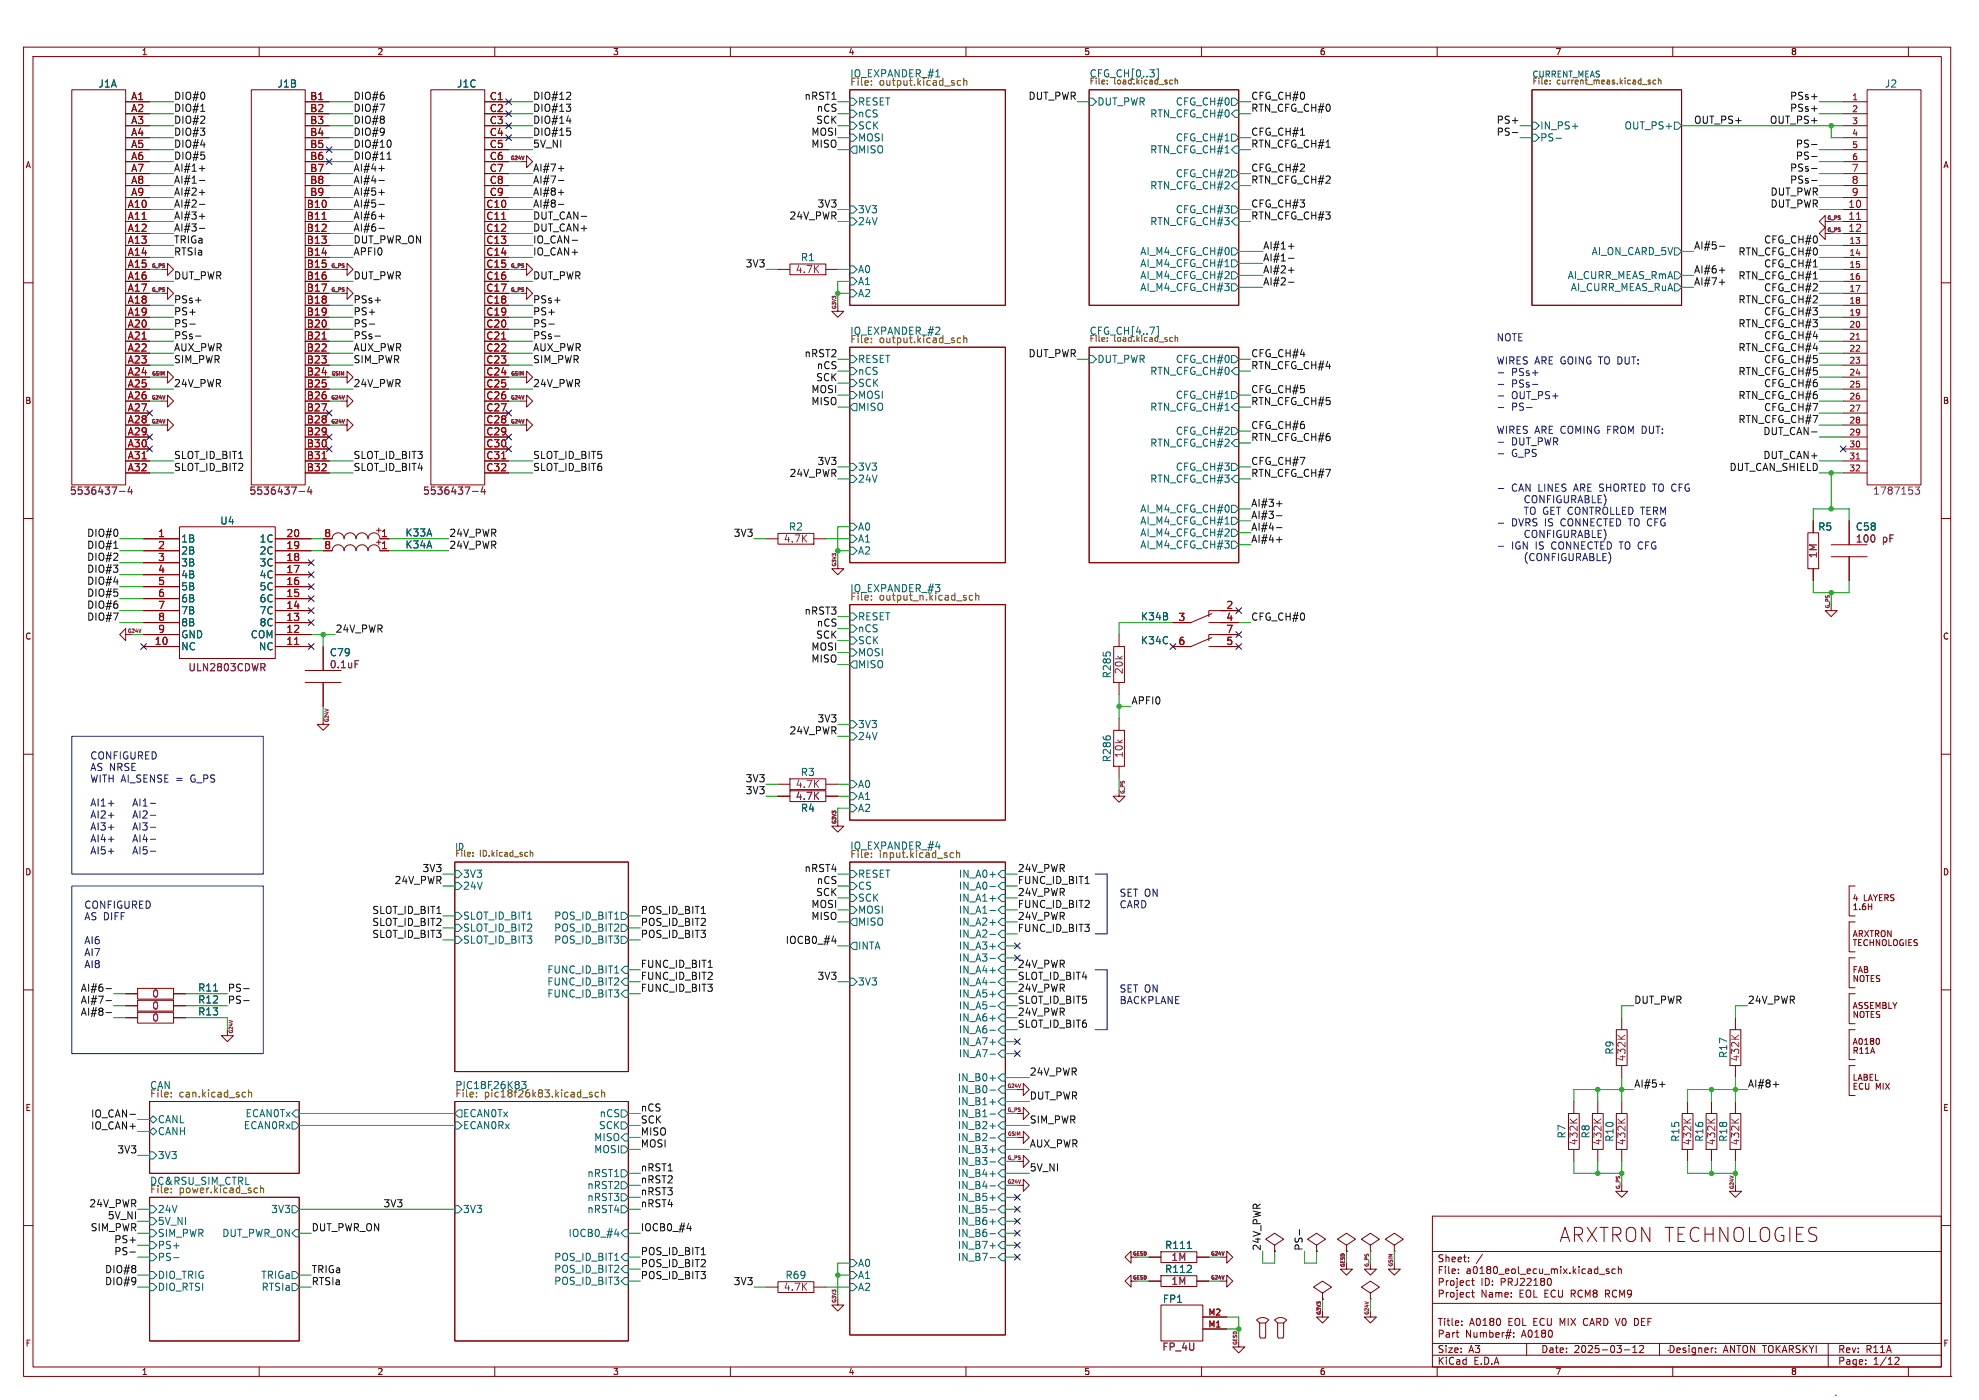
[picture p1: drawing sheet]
<svg xmlns="http://www.w3.org/2000/svg" width="420mm" height="297mm" viewBox="0 0 420 297" stroke-linecap="round" stroke-linejoin="round" font-family="sans-serif">
<defs><g id="words">
<text font-size="4.2" fill="#840000" x="330.9" y="263.7">ARXTRON TECHNOLOGIES</text>
<g font-size="2.1" fill="#725600">
<text x="180.3" y="16.5">IO_EXPANDER_#1</text>
<text x="231.1" y="16.5">CFG_CH[0..3]</text>
<text x="180.3" y="18.5">File:</text>
<text x="186.5" y="18.5">output.kicad_sch</text>
<text x="180.3" y="71.1">IO_EXPANDER_#2</text>
<text x="231.1" y="71.1">CFG_CH[4..7]</text>
<text x="180.3" y="73.1">File:</text>
<text x="186.5" y="73.1">output.kicad_sch</text>
<text x="180.3" y="125.7">IO_EXPANDER_#3</text>
<text x="180.3" y="127.7">File:</text>
<text x="186.5" y="127.7">output_n.kicad_sch</text>
<text x="180.3" y="180.3">IO_EXPANDER_#4</text>
<text x="180.3" y="182.3">File:</text>
<text x="186.5" y="182.3">input.kicad_sch</text>
<text x="31.7" y="231.1">CAN</text>
<text x="31.7" y="233.1">File:</text>
<text x="37.9" y="233.1">can.kicad_sch</text>
<text x="96.5" y="231.1">PIC18F26K83</text>
<text x="96.5" y="233.1">File:</text>
<text x="102.7" y="233.1">pic18f26k83.kicad_sch</text>
<text x="31.7" y="251.5">DC&amp;RSU_SIM_CTRL</text>
<text x="31.7" y="253.4">File:</text>
<text x="37.9" y="253.4">power.kicad_sch</text>
</g>
<g font-size="2.1" fill="#006464">
<text x="20.8" y="18.8">J1A</text>
<text x="58.8" y="18.8">J1B</text>
<text x="96.9" y="18.8">J1C</text>
<text x="182" y="22.6">RESET</text>
<text x="232.8" y="22.6">DUT_PWR</text>
<text x="249.5" y="22.6">CFG_CH#0</text>
<text x="399.9" y="18.8">J2</text>
<text x="182" y="27.7">SCK</text>
<text x="182" y="25.1">nCS</text>
<text x="244" y="25.1">RTN_CFG_CH#0</text>
<text x="326.8" y="27.7">IN_PS+</text>
<text x="344.7" y="27.7">OUT_PS+</text>
<text x="182" y="32.7">MISO</text>
<text x="182" y="30.2">MOSI</text>
<text x="244" y="32.7">RTN_CFG_CH#1</text>
<text x="249.5" y="30.2">CFG_CH#1</text>
<text x="326.8" y="30.2">PS-</text>
<text x="244" y="40.4">RTN_CFG_CH#2</text>
<text x="249.5" y="37.8">CFG_CH#2</text>
<text x="182" y="45.4">3V3</text>
<text x="182" y="48">24V</text>
<text x="244" y="48">RTN_CFG_CH#3</text>
<text x="249.5" y="45.4">CFG_CH#3</text>
<text x="182" y="58.1">A0</text>
<text x="241.9" y="54.3">AI_M4_CFG_CH#0</text>
<text x="241.9" y="59.4">AI_M4_CFG_CH#2</text>
<text x="241.9" y="56.9">AI_M4_CFG_CH#1</text>
<text x="332.6" y="59.4">AI_CURR_MEAS_RmA</text>
<text x="337.7" y="54.3">AI_ON_CARD_5V</text>
<text x="182" y="60.7">A1</text>
<text x="182" y="63.2">A2</text>
<text x="241.9" y="62">AI_M4_CFG_CH#3</text>
<text x="333.3" y="62">AI_CURR_MEAS_RuA</text>
<text x="182" y="77.2">RESET</text>
<text x="232.8" y="77.2">DUT_PWR</text>
<text x="249.5" y="77.2">CFG_CH#0</text>
<text x="182" y="82.3">SCK</text>
<text x="182" y="79.7">nCS</text>
<text x="244" y="79.7">RTN_CFG_CH#0</text>
<text x="182" y="87.4">MISO</text>
<text x="182" y="84.8">MOSI</text>
<text x="244" y="87.4">RTN_CFG_CH#1</text>
<text x="249.5" y="84.8">CFG_CH#1</text>
<text x="244" y="95">RTN_CFG_CH#2</text>
<text x="249.5" y="92.4">CFG_CH#2</text>
<text x="182" y="100.1">3V3</text>
<text x="249.5" y="100.1">CFG_CH#3</text>
<text x="182" y="102.6">24V</text>
<text x="244" y="102.6">RTN_CFG_CH#3</text>
<text x="46.7" y="111.5">U4</text>
<text x="182" y="112.8">A0</text>
<text x="241.9" y="108.9">AI_M4_CFG_CH#0</text>
<text x="241.9" y="111.5">AI_M4_CFG_CH#1</text>
<text x="385.8" y="112.8">R5</text>
<text x="393.8" y="112.8">C58</text>
<text x="38.4" y="115.3">1B</text>
<text x="38.4" y="117.8">2B</text>
<text x="55" y="115.3">1C</text>
<text x="55" y="117.8">2C</text>
<text x="86" y="114">K33A</text>
<text x="86" y="116.6">K34A</text>
<text x="182" y="115.3">A1</text>
<text x="182" y="117.8">A2</text>
<text x="241.9" y="116.6">AI_M4_CFG_CH#3</text>
<text x="241.9" y="114">AI_M4_CFG_CH#2</text>
<text x="38.4" y="120.4">3B</text>
<text x="38.4" y="122.9">4B</text>
<text x="38.4" y="125.5">5B</text>
<text x="55" y="120.4">3C</text>
<text x="55" y="122.9">4C</text>
<text x="55" y="125.5">5C</text>
<text x="38.4" y="128">6B</text>
<text x="38.4" y="130.5">7B</text>
<text x="55" y="128">6C</text>
<text x="55" y="130.5">7C</text>
<text x="182" y="131.8">RESET</text>
<text x="242.1" y="131.8">K34B</text>
<text x="38.4" y="133.1">8B</text>
<text x="38.4" y="135.6">GND</text>
<text x="53.2" y="135.6">COM</text>
<text x="55" y="133.1">8C</text>
<text x="182" y="136.9">SCK</text>
<text x="182" y="134.3">nCS</text>
<text x="242.1" y="136.9">K34C</text>
<text x="38.4" y="138.2">NC</text>
<text x="54.9" y="138.2">NC</text>
<text x="182" y="142">MISO</text>
<text x="182" y="139.4">MOSI</text>
<text x="235.9" y="144" transform="rotate(-90 235.9 144)">R285</text>
<text x="182" y="154.7">3V3</text>
<text x="182" y="157.2">24V</text>
<text x="235.9" y="161.8" transform="rotate(-90 235.9 161.8)">R286</text>
<text x="182" y="167.4">A0</text>
<text x="169.9" y="172.4">R4</text>
<text x="182" y="169.9">A1</text>
<text x="182" y="172.4">A2</text>
<text x="98.2" y="186.4">3V3</text>
<text x="98.2" y="189">24V</text>
<text x="182" y="186.4">RESET</text>
<text x="182" y="191.5">SCK</text>
<text x="182" y="189">CS</text>
<text x="203.4" y="191.5">IN_A1+</text>
<text x="203.4" y="189">IN_A0-</text>
<text x="203.4" y="186.4">IN_A0+</text>
<text x="98.2" y="195.3">SLOT_ID_BIT1</text>
<text x="98.2" y="197.8">SLOT_ID_BIT2</text>
<text x="117.5" y="195.3">POS_ID_BIT1</text>
<text x="117.5" y="197.8">POS_ID_BIT2</text>
<text x="182" y="196.6">MISO</text>
<text x="182" y="194">MOSI</text>
<text x="203.4" y="194">IN_A1-</text>
<text x="203.4" y="196.6">IN_A2+</text>
<text x="98.2" y="200.4">SLOT_ID_BIT3</text>
<text x="117.5" y="200.4">POS_ID_BIT3</text>
<text x="182" y="201.7">INTA</text>
<text x="203.4" y="199.1">IN_A2-</text>
<text x="203.4" y="201.7">IN_A3+</text>
<text x="116.1" y="206.7">FUNC_ID_BIT1</text>
<text x="116.1" y="209.3">FUNC_ID_BIT2</text>
<text x="182" y="209.3">3V3</text>
<text x="203.4" y="204.2">IN_A3-</text>
<text x="203.4" y="206.7">IN_A4+</text>
<text x="203.4" y="209.3">IN_A4-</text>
<text x="42" y="210.5">R11</text>
<text x="42" y="215.6">R13</text>
<text x="42" y="213.1">R12</text>
<text x="116.1" y="211.8">FUNC_ID_BIT3</text>
<text x="203.4" y="211.8">IN_A5+</text>
<text x="203.4" y="214.4">IN_A5-</text>
<text x="203.4" y="219.4">IN_A6-</text>
<text x="203.4" y="222">IN_A7+</text>
<text x="203.4" y="216.9">IN_A6+</text>
<text x="203.4" y="224.5">IN_A7-</text>
<text x="203.2" y="229.6">IN_B0+</text>
<text x="203.2" y="232.1">IN_B0-</text>
<text x="33.4" y="238.5">CANL</text>
<text x="51.7" y="239.8">ECAN0Rx</text>
<text x="52" y="237.2">ECAN0Tx</text>
<text x="98.2" y="239.8">ECAN0Rx</text>
<text x="98.2" y="237.2">ECAN0Tx</text>
<text x="127.1" y="239.8">SCK</text>
<text x="127.2" y="237.2">nCS</text>
<text x="203.2" y="239.8">IN_B2+</text>
<text x="203.2" y="237.2">IN_B1-</text>
<text x="203.2" y="234.7">IN_B1+</text>
<text x="33.4" y="241">CANH</text>
<text x="126" y="242.3">MISO</text>
<text x="126" y="244.8">MOSI</text>
<text x="203.2" y="242.3">IN_B2-</text>
<text x="203.2" y="244.8">IN_B3+</text>
<text x="33.4" y="246.1">3V3</text>
<text x="124.6" y="249.9">nRST1</text>
<text x="203.2" y="247.4">IN_B3-</text>
<text x="203.2" y="249.9">IN_B4+</text>
<text x="33.4" y="257.5">24V</text>
<text x="57.5" y="257.5">3V3</text>
<text x="98.2" y="257.5">3V3</text>
<text x="124.6" y="252.5">nRST2</text>
<text x="124.6" y="255">nRST3</text>
<text x="124.6" y="257.5">nRST4</text>
<text x="203.2" y="257.5">IN_B5-</text>
<text x="203.2" y="252.5">IN_B4-</text>
<text x="203.2" y="255">IN_B5+</text>
<text x="33.4" y="262.6">SIM_PWR</text>
<text x="33.4" y="260.1">5V_NI</text>
<text x="47.1" y="262.6">DUT_PWR_ON</text>
<text x="120.6" y="262.6">IOCB0_#4</text>
<text x="203.2" y="260.1">IN_B6+</text>
<text x="203.2" y="262.6">IN_B6-</text>
<text x="33.4" y="267.7">PS-</text>
<text x="33.4" y="265.2">PS+</text>
<text x="117.5" y="267.7">POS_ID_BIT1</text>
<text x="182" y="269">A0</text>
<text x="203.2" y="267.7">IN_B7-</text>
<text x="203.2" y="265.2">IN_B7+</text>
<text x="247.2" y="265.2">R111</text>
<text x="33.4" y="271.5">DIO_TRIG</text>
<text x="33.4" y="274">DIO_RTSI</text>
<text x="55.4" y="271.5">TRIGa</text>
<text x="55.5" y="274">RTSIa</text>
<text x="117.5" y="270.2">POS_ID_BIT2</text>
<text x="117.5" y="272.8">POS_ID_BIT3</text>
<text x="182" y="271.5">A1</text>
<text x="182" y="274">A2</text>
<text x="247.2" y="270.2">R112</text>
<text x="246.7" y="276.6">FP1</text>
</g>
<g font-size="2.1" fill="#a90000">
<text x="27.8" y="21.3">A1</text>
<text x="27.8" y="23.9">A2</text>
<text x="65.7" y="21.3">B1</text>
<text x="65.7" y="23.9">B2</text>
<text x="103.8" y="21.3">C1</text>
<text x="103.8" y="23.9">C2</text>
<text x="27.8" y="26.4">A3</text>
<text x="27.8" y="29">A4</text>
<text x="65.7" y="26.4">B3</text>
<text x="65.7" y="29">B4</text>
<text x="103.8" y="26.4">C3</text>
<text x="103.8" y="29">C4</text>
<text x="27.8" y="31.5">A5</text>
<text x="27.8" y="34">A6</text>
<text x="65.7" y="31.5">B5</text>
<text x="65.7" y="34">B6</text>
<text x="103.8" y="31.5">C5</text>
<text x="103.8" y="34">C6</text>
<text x="27.8" y="36.6">A7</text>
<text x="27.8" y="39.1">A8</text>
<text x="27.8" y="41.7">A9</text>
<text x="65.7" y="36.6">B7</text>
<text x="65.7" y="39.1">B8</text>
<text x="65.7" y="41.7">B9</text>
<text x="103.8" y="36.6">C7</text>
<text x="103.8" y="39.1">C8</text>
<text x="103.8" y="41.7">C9</text>
<text x="392.9" y="36.6">7</text>
<text x="392.9" y="39.1">8</text>
<text x="392.9" y="41.7">9</text>
<text x="27" y="44.2">A10</text>
<text x="27" y="46.7">A11</text>
<text x="65" y="44.2">B10</text>
<text x="65" y="46.7">B11</text>
<text x="103.1" y="44.2">C10</text>
<text x="103.1" y="46.7">C11</text>
<text x="392.2" y="44.2">10</text>
<text x="392.2" y="46.7">11</text>
<text x="27" y="49.3">A12</text>
<text x="27" y="51.8">A13</text>
<text x="65" y="49.3">B12</text>
<text x="65" y="51.8">B13</text>
<text x="103.1" y="49.3">C12</text>
<text x="103.1" y="51.8">C13</text>
<text x="392.2" y="49.3">12</text>
<text x="27" y="54.4">A14</text>
<text x="27" y="56.9">A15</text>
<text x="27" y="59.4">A16</text>
<text x="65" y="54.4">B14</text>
<text x="65" y="56.9">B15</text>
<text x="65" y="59.4">B16</text>
<text x="103.1" y="54.4">C14</text>
<text x="103.1" y="56.9">C15</text>
<text x="103.1" y="59.4">C16</text>
<text x="27" y="62">A17</text>
<text x="27" y="64.5">A18</text>
<text x="65" y="62">B17</text>
<text x="65" y="64.5">B18</text>
<text x="103.1" y="62">C17</text>
<text x="103.1" y="64.5">C18</text>
<text x="27" y="67.1">A19</text>
<text x="27" y="69.6">A20</text>
<text x="65" y="67.1">B19</text>
<text x="65" y="69.6">B20</text>
<text x="103.1" y="67.1">C19</text>
<text x="103.1" y="69.6">C20</text>
<text x="27" y="72.1">A21</text>
<text x="27" y="74.7">A22</text>
<text x="27" y="77.2">A23</text>
<text x="65" y="72.1">B21</text>
<text x="65" y="74.7">B22</text>
<text x="65" y="77.2">B23</text>
<text x="103.1" y="72.1">C21</text>
<text x="103.1" y="74.7">C22</text>
<text x="103.1" y="77.2">C23</text>
<text x="27" y="79.8">A24</text>
<text x="27" y="82.3">A25</text>
<text x="65" y="79.8">B24</text>
<text x="65" y="82.3">B25</text>
<text x="103.1" y="79.8">C24</text>
<text x="103.1" y="82.3">C25</text>
<text x="27" y="84.8">A26</text>
<text x="27" y="87.4">A27</text>
<text x="27" y="89.9">A28</text>
<text x="65" y="84.8">B26</text>
<text x="65" y="87.4">B27</text>
<text x="65" y="89.9">B28</text>
<text x="103.1" y="84.8">C26</text>
<text x="103.1" y="87.4">C27</text>
<text x="103.1" y="89.9">C28</text>
<text x="27" y="92.5">A29</text>
<text x="27" y="95">A30</text>
<text x="65" y="92.5">B29</text>
<text x="65" y="95">B30</text>
<text x="103.1" y="92.5">C29</text>
<text x="103.1" y="95">C30</text>
<text x="27" y="97.5">A31</text>
<text x="27" y="100.1">A32</text>
<text x="65" y="97.5">B31</text>
<text x="65" y="100.1">B32</text>
<text x="103.1" y="97.5">C31</text>
<text x="103.1" y="100.1">C32</text>
<text x="33.5" y="114">1</text>
<text x="33.5" y="116.6">2</text>
<text x="33.5" y="119.1">3</text>
<text x="60.7" y="114">20</text>
<text x="60.7" y="116.6">19</text>
<text x="60.7" y="119.1">18</text>
<text x="68.7" y="114">8</text>
<text x="68.7" y="116.6">8</text>
<text x="80.8" y="114">1</text>
<text x="80.8" y="116.6">1</text>
<text x="33.5" y="121.7">4</text>
<text x="33.5" y="124.2">5</text>
<text x="60.7" y="121.7">17</text>
<text x="60.7" y="124.2">16</text>
<text x="33.5" y="126.7">6</text>
<text x="33.5" y="129.3">7</text>
<text x="33.5" y="131.8">8</text>
<text x="60.7" y="126.7">15</text>
<text x="60.7" y="129.3">14</text>
<text x="60.7" y="131.8">13</text>
<text x="250" y="131.8">3</text>
<text x="260.2" y="129.3">2</text>
<text x="260.2" y="131.8">4</text>
<text x="32.8" y="136.9">10</text>
<text x="33.5" y="134.4">9</text>
<text x="60.7" y="134.4">12</text>
<text x="60.7" y="136.9">11</text>
<text x="250" y="136.9">6</text>
<text x="260.2" y="134.4">7</text>
<text x="260.2" y="136.9">5</text>
</g>
<g font-size="2.1" fill="#0f0f0f">
<text x="36.8" y="21.3">DIO#0</text>
<text x="36.8" y="23.8">DIO#1</text>
<text x="74.9" y="21.3">DIO#6</text>
<text x="74.9" y="23.8">DIO#7</text>
<text x="113" y="21.3">DIO#12</text>
<text x="113" y="23.8">DIO#13</text>
<text x="170.7" y="21.3">nRST1</text>
<text x="173.3" y="23.8">nCS</text>
<text x="218.2" y="21.3">DUT_PWR</text>
<text x="265.4" y="23.8">RTN_CFG_CH#0</text>
<text x="265.4" y="21.3">CFG_CH#0</text>
<text x="379.8" y="23.8">PSs+</text>
<text x="379.8" y="21.3">PSs+</text>
<text x="36.8" y="28.9">DIO#3</text>
<text x="36.8" y="26.4">DIO#2</text>
<text x="74.9" y="28.9">DIO#9</text>
<text x="74.9" y="26.4">DIO#8</text>
<text x="113" y="28.9">DIO#15</text>
<text x="113" y="26.4">DIO#14</text>
<text x="172.1" y="28.9">MOSI</text>
<text x="173.1" y="26.4">SCK</text>
<text x="265.4" y="28.9">CFG_CH#1</text>
<text x="317.6" y="26.4">PS+</text>
<text x="317.6" y="28.9">PS-</text>
<text x="359.4" y="26.4">OUT_PS+</text>
<text x="375.5" y="26.4">OUT_PS+</text>
<text x="36.8" y="34">DIO#5</text>
<text x="36.8" y="31.4">DIO#4</text>
<text x="74.9" y="34">DIO#11</text>
<text x="74.9" y="31.4">DIO#10</text>
<text x="113" y="31.4">5V_NI</text>
<text x="172.1" y="31.4">MISO</text>
<text x="265.4" y="31.4">RTN_CFG_CH#1</text>
<text x="381.1" y="34">PS-</text>
<text x="381.1" y="31.4">PS-</text>
<text x="36.8" y="39.1">AI#1-</text>
<text x="36.8" y="36.5">AI#1+</text>
<text x="36.8" y="41.6">AI#2+</text>
<text x="74.9" y="39.1">AI#4-</text>
<text x="74.9" y="36.5">AI#4+</text>
<text x="74.9" y="41.6">AI#5+</text>
<text x="113" y="41.6">AI#8+</text>
<text x="113" y="39.1">AI#7-</text>
<text x="113" y="36.5">AI#7+</text>
<text x="265.4" y="39.1">RTN_CFG_CH#2</text>
<text x="265.4" y="36.5">CFG_CH#2</text>
<text x="375.7" y="41.6">DUT_PWR</text>
<text x="379.8" y="36.5">PSs-</text>
<text x="379.8" y="39.1">PSs-</text>
<text x="36.8" y="46.7">AI#3+</text>
<text x="36.8" y="44.1">AI#2-</text>
<text x="74.9" y="44.1">AI#5-</text>
<text x="74.9" y="46.7">AI#6+</text>
<text x="113" y="44.1">AI#8-</text>
<text x="113" y="46.7">DUT_CAN-</text>
<text x="167.5" y="46.7">24V_PWR</text>
<text x="173.4" y="44.1">3V3</text>
<text x="265.4" y="46.7">RTN_CFG_CH#3</text>
<text x="265.4" y="44.1">CFG_CH#3</text>
<text x="375.7" y="44.1">DUT_PWR</text>
<text x="36.8" y="49.2">AI#3-</text>
<text x="36.8" y="51.8">TRIGa</text>
<text x="74.9" y="49.2">AI#6-</text>
<text x="74.9" y="51.8">DUT_PWR_ON</text>
<text x="113" y="49.2">DUT_CAN+</text>
<text x="113" y="51.8">IO_CAN-</text>
<text x="268" y="53">AI#1+</text>
<text x="359.4" y="53">AI#5-</text>
<text x="374.3" y="51.8">CFG_CH#0</text>
<text x="36.8" y="59.4">DUT_PWR</text>
<text x="36.8" y="54.3">RTSIa</text>
<text x="74.9" y="54.3">APFI0</text>
<text x="74.9" y="59.4">DUT_PWR</text>
<text x="113" y="54.3">IO_CAN+</text>
<text x="113" y="59.4">DUT_PWR</text>
<text x="158.2" y="56.8">3V3</text>
<text x="268" y="55.6">AI#1-</text>
<text x="268" y="58.1">AI#2+</text>
<text x="359.4" y="58.1">AI#6+</text>
<text x="368.9" y="54.3">RTN_CFG_CH#0</text>
<text x="368.9" y="59.4">RTN_CFG_CH#1</text>
<text x="374.3" y="56.8">CFG_CH#1</text>
<text x="36.8" y="64.5">PSs+</text>
<text x="74.9" y="64.5">PSs+</text>
<text x="113" y="64.5">PSs+</text>
<text x="268" y="60.6">AI#2-</text>
<text x="359.4" y="60.6">AI#7+</text>
<text x="368.9" y="64.5">RTN_CFG_CH#2</text>
<text x="374.3" y="61.9">CFG_CH#2</text>
<text x="36.8" y="69.5">PS-</text>
<text x="36.8" y="67">PS+</text>
<text x="74.9" y="67">PS+</text>
<text x="74.9" y="69.5">PS-</text>
<text x="113" y="67">PS+</text>
<text x="113" y="69.5">PS-</text>
<text x="368.9" y="69.5">RTN_CFG_CH#3</text>
<text x="374.3" y="67">CFG_CH#3</text>
<text x="36.8" y="72.1">PSs-</text>
<text x="36.8" y="77.2">SIM_PWR</text>
<text x="36.8" y="74.6">AUX_PWR</text>
<text x="74.9" y="77.2">SIM_PWR</text>
<text x="74.9" y="72.1">PSs-</text>
<text x="74.9" y="74.6">AUX_PWR</text>
<text x="113" y="77.2">SIM_PWR</text>
<text x="113" y="74.6">AUX_PWR</text>
<text x="113" y="72.1">PSs-</text>
<text x="170.7" y="75.9">nRST2</text>
<text x="218.2" y="75.9">DUT_PWR</text>
<text x="265.4" y="75.9">CFG_CH#4</text>
<text x="368.9" y="74.6">RTN_CFG_CH#4</text>
<text x="374.3" y="77.2">CFG_CH#5</text>
<text x="374.3" y="72.1">CFG_CH#4</text>
<text x="36.8" y="82.2">24V_PWR</text>
<text x="74.9" y="82.2">24V_PWR</text>
<text x="113" y="82.2">24V_PWR</text>
<text x="172.1" y="83.5">MOSI</text>
<text x="173.1" y="81">SCK</text>
<text x="173.3" y="78.4">nCS</text>
<text x="265.4" y="78.4">RTN_CFG_CH#4</text>
<text x="265.4" y="83.5">CFG_CH#5</text>
<text x="368.9" y="79.7">RTN_CFG_CH#5</text>
<text x="374.3" y="82.2">CFG_CH#6</text>
<text x="172.1" y="86">MISO</text>
<text x="265.4" y="86">RTN_CFG_CH#5</text>
<text x="368.9" y="89.9">RTN_CFG_CH#7</text>
<text x="368.9" y="84.8">RTN_CFG_CH#6</text>
<text x="374.3" y="87.3">CFG_CH#7</text>
<text x="265.4" y="93.7">RTN_CFG_CH#6</text>
<text x="265.4" y="91.1">CFG_CH#6</text>
<text x="374.2" y="92.4">DUT_CAN-</text>
<text x="36.8" y="97.5">SLOT_ID_BIT1</text>
<text x="36.8" y="100">SLOT_ID_BIT2</text>
<text x="74.9" y="97.5">SLOT_ID_BIT3</text>
<text x="74.9" y="100">SLOT_ID_BIT4</text>
<text x="113" y="97.5">SLOT_ID_BIT5</text>
<text x="113" y="100">SLOT_ID_BIT6</text>
<text x="167.5" y="101.3">24V_PWR</text>
<text x="173.4" y="98.7">3V3</text>
<text x="265.4" y="101.3">RTN_CFG_CH#7</text>
<text x="265.4" y="98.7">CFG_CH#7</text>
<text x="367" y="100">DUT_CAN_SHIELD</text>
<text x="374.2" y="97.5">DUT_CAN+</text>
<text x="265.4" y="107.6">AI#3+</text>
<text x="18.4" y="114">DIO#0</text>
<text x="95.2" y="114">24V_PWR</text>
<text x="155.7" y="114">3V3</text>
<text x="265.4" y="110.2">AI#3-</text>
<text x="265.4" y="112.7">AI#4-</text>
<text x="18.4" y="119.1">DIO#2</text>
<text x="18.4" y="116.5">DIO#1</text>
<text x="95.2" y="116.5">24V_PWR</text>
<text x="265.4" y="115.3">AI#4+</text>
<text x="18.4" y="124.1">DIO#4</text>
<text x="18.4" y="121.6">DIO#3</text>
<text x="18.4" y="131.8">DIO#7</text>
<text x="18.4" y="129.2">DIO#6</text>
<text x="18.4" y="126.7">DIO#5</text>
<text x="170.7" y="130.5">nRST3</text>
<text x="265.4" y="131.8">CFG_CH#0</text>
<text x="71.1" y="134.3">24V_PWR</text>
<text x="173.1" y="135.6">SCK</text>
<text x="173.3" y="133">nCS</text>
<text x="172.1" y="140.7">MISO</text>
<text x="172.1" y="138.1">MOSI</text>
<text x="240" y="149.5">APFI0</text>
<text x="167.5" y="155.9">24V_PWR</text>
<text x="173.4" y="153.4">3V3</text>
<text x="158.2" y="166.1">3V3</text>
<text x="158.2" y="168.6">3V3</text>
<text x="89.6" y="185.1">3V3</text>
<text x="170.7" y="185.1">nRST4</text>
<text x="215.9" y="185.1">24V_PWR</text>
<text x="83.7" y="187.6">24V_PWR</text>
<text x="173.1" y="190.2">SCK</text>
<text x="173.3" y="187.6">nCS</text>
<text x="215.9" y="187.6">FUNC_ID_BIT1</text>
<text x="215.9" y="190.2">24V_PWR</text>
<text x="79" y="196.5">SLOT_ID_BIT2</text>
<text x="79" y="194">SLOT_ID_BIT1</text>
<text x="135.9" y="196.5">POS_ID_BIT2</text>
<text x="135.9" y="194">POS_ID_BIT1</text>
<text x="172.1" y="195.3">MISO</text>
<text x="172.1" y="192.7">MOSI</text>
<text x="215.9" y="197.8">FUNC_ID_BIT3</text>
<text x="215.9" y="192.7">FUNC_ID_BIT2</text>
<text x="215.9" y="195.3">24V_PWR</text>
<text x="79" y="199.1">SLOT_ID_BIT3</text>
<text x="135.9" y="199.1">POS_ID_BIT3</text>
<text x="166.7" y="200.3">IOCB0_#4</text>
<text x="135.9" y="205.4">FUNC_ID_BIT1</text>
<text x="135.9" y="208">FUNC_ID_BIT2</text>
<text x="173.4" y="208">3V3</text>
<text x="215.9" y="205.4">24V_PWR</text>
<text x="215.9" y="208">SLOT_ID_BIT4</text>
<text x="17.1" y="215.6">AI#8-</text>
<text x="17.1" y="213">AI#7-</text>
<text x="17.1" y="210.5">AI#6-</text>
<text x="48.3" y="210.5">PS-</text>
<text x="48.3" y="213">PS-</text>
<text x="135.9" y="210.5">FUNC_ID_BIT3</text>
<text x="215.9" y="213">SLOT_ID_BIT5</text>
<text x="215.9" y="215.6">24V_PWR</text>
<text x="215.9" y="210.5">24V_PWR</text>
<text x="346.7" y="213">DUT_PWR</text>
<text x="370.8" y="213">24V_PWR</text>
<text x="215.9" y="218.1">SLOT_ID_BIT6</text>
<text x="218.4" y="228.3">24V_PWR</text>
<text x="218.4" y="233.4">DUT_PWR</text>
<text x="346.7" y="230.8">AI#5+</text>
<text x="370.8" y="230.8">AI#8+</text>
<text x="19.3" y="237.2">IO_CAN-</text>
<text x="19.3" y="239.7">IO_CAN+</text>
<text x="135.9" y="235.9">nCS</text>
<text x="135.9" y="238.4">SCK</text>
<text x="218.4" y="238.4">SIM_PWR</text>
<text x="24.8" y="244.8">3V3</text>
<text x="135.9" y="243.5">MOSI</text>
<text x="135.9" y="241">MISO</text>
<text x="218.4" y="243.5">AUX_PWR</text>
<text x="135.9" y="251.1">nRST2</text>
<text x="135.9" y="248.6">nRST1</text>
<text x="218.4" y="248.6">5V_NI</text>
<text x="18.9" y="256.2">24V_PWR</text>
<text x="81.3" y="256.2">3V3</text>
<text x="135.9" y="256.2">nRST4</text>
<text x="135.9" y="253.7">nRST3</text>
<text x="19.2" y="261.3">SIM_PWR</text>
<text x="22.8" y="258.8">5V_NI</text>
<text x="24.2" y="263.8">PS+</text>
<text x="66" y="261.3">DUT_PWR_ON</text>
<text x="135.9" y="261.3">IOCB0_#4</text>
<text x="24.2" y="266.4">PS-</text>
<text x="135.9" y="266.4">POS_ID_BIT1</text>
<text x="135.9" y="268.9">POS_ID_BIT2</text>
<text x="267.7" y="265.4" transform="rotate(-90 267.7 265.4)">24V_PWR</text>
<text x="276.5" y="265.4" transform="rotate(-90 276.5 265.4)">PS-</text>
<text x="22.2" y="270.2">DIO#8</text>
<text x="22.2" y="272.7">DIO#9</text>
<text x="66" y="272.7">RTSIa</text>
<text x="66" y="270.2">TRIGa</text>
<text x="135.9" y="271.5">POS_ID_BIT3</text>
<text x="155.7" y="272.7">3V3</text>
</g>
<g font-size="2.1" fill="#840084">
<text x="168.8" y="58.1">4.7K</text>
<text x="169.9" y="55.6">R1</text>
<text x="14.8" y="105.1">5536437-4</text>
<text x="52.9" y="105.1">5536437-4</text>
<text x="89.7" y="105.1">5536437-4</text>
<text x="397.4" y="105.1">1787153</text>
<text x="167.3" y="112.8">R2</text>
<text x="166.3" y="115.3">4.7K</text>
<text x="385.8" y="118.5" transform="rotate(-90 385.8 118.5)">1M</text>
<text x="393.8" y="115.3">100</text>
<text x="399.4" y="115.3">pF</text>
<text x="39.9" y="142.6">ULN2803CDWR</text>
<text x="69.9" y="142">0.1uF</text>
<text x="69.9" y="139.4">C79</text>
<text x="238.5" y="143.1" transform="rotate(-90 238.5 143.1)">20k</text>
<text x="238.5" y="160.9" transform="rotate(-90 238.5 160.9)">10k</text>
<text x="168.8" y="167.4">4.7K</text>
<text x="169.9" y="164.8">R3</text>
<text x="168.8" y="169.9">4.7K</text>
<text x="32.2" y="211.8">0</text>
<text x="32.2" y="214.4">0</text>
<text x="32.2" y="216.9">0</text>
<text x="342.6" y="223.8" transform="rotate(-90 342.6 223.8)">R9</text>
<text x="345.2" y="225.3" transform="rotate(-90 345.2 225.3)">432K</text>
<text x="366.8" y="224.5" transform="rotate(-90 366.8 224.5)">R17</text>
<text x="369.3" y="225.3" transform="rotate(-90 369.3 225.3)">432K</text>
<text x="332.5" y="241.6" transform="rotate(-90 332.5 241.6)">R7</text>
<text x="335" y="243" transform="rotate(-90 335 243)">432K</text>
<text x="337.5" y="241.6" transform="rotate(-90 337.5 241.6)">R8</text>
<text x="340.1" y="243" transform="rotate(-90 340.1 243)">432K</text>
<text x="342.6" y="242.3" transform="rotate(-90 342.6 242.3)">R10</text>
<text x="345.2" y="243" transform="rotate(-90 345.2 243)">432K</text>
<text x="356.6" y="242.3" transform="rotate(-90 356.6 242.3)">R15</text>
<text x="359.1" y="243" transform="rotate(-90 359.1 243)">432K</text>
<text x="361.7" y="242.3" transform="rotate(-90 361.7 242.3)">R16</text>
<text x="364.2" y="243" transform="rotate(-90 364.2 243)">432K</text>
<text x="366.8" y="242.3" transform="rotate(-90 366.8 242.3)">R18</text>
<text x="369.3" y="243" transform="rotate(-90 369.3 243)">432K</text>
<text x="248.5" y="267.7">1M</text>
<text x="166.3" y="274">4.7K</text>
<text x="166.6" y="271.5">R69</text>
<text x="248.5" y="272.8">1M</text>
<text x="246.6" y="286.7">FP_4U</text>
</g>
<g font-size="2.1" fill="#0000c2">
<text x="317.5" y="72.5">NOTE</text>
<text x="317.5" y="77.4">WIRES ARE GOING TO DUT:</text>
<text x="320.7" y="79.9">PSs+</text>
<text x="320.7" y="82.3">PSs-</text>
<text x="320.7" y="84.8">OUT_PS+</text>
<text x="320.7" y="87.2">PS-</text>
<text x="317.5" y="92.1">WIRES ARE COMING FROM DUT:</text>
<text x="320.7" y="94.6">DUT_PWR</text>
<text x="320.7" y="97">G_PS</text>
<text x="317.5" y="106.9">CONFIGURABLE)</text>
<text x="320.7" y="104.4">CAN LINES</text>
<text x="334.1" y="104.4">ARE SHORTED TO CFG</text>
<text x="320.7" y="111.8">DVRS IS CONNECTED TO CFG</text>
<text x="327.3" y="109.3">GET CONTROLLED TERM</text>
<text x="317.5" y="114.2">CONFIGURABLE)</text>
<text x="317.5" y="119.1">(CONFIGURABLE)</text>
<text x="320.7" y="116.7">IGN IS CONNECTED TO CFG</text>
<text x="19" y="161.2">CONFIGURED</text>
<text x="19" y="163.7">AS NRSE</text>
<text x="19" y="166.1">WITH AI_SENSE =</text>
<text x="40.6" y="166.1">G_PS</text>
<text x="19" y="173.7">AI2+</text>
<text x="19" y="171.2">AI1+</text>
<text x="27.9" y="171.2">AI1-</text>
<text x="27.9" y="173.7">AI2-</text>
<text x="19" y="176.3">AI3+</text>
<text x="19" y="178.8">AI4+</text>
<text x="27.9" y="176.3">AI3-</text>
<text x="27.9" y="178.8">AI4-</text>
<text x="19" y="181.4">AI5+</text>
<text x="27.9" y="181.4">AI5-</text>
<text x="237.5" y="190.3">SET ON</text>
<text x="17.8" y="192.9">CONFIGURED</text>
<text x="17.8" y="195.3">AS DIFF</text>
<text x="237.5" y="192.8">CARD</text>
<text x="17.8" y="200.4">AI6</text>
<text x="17.8" y="202.9">AI7</text>
<text x="17.8" y="205.5">AI8</text>
<text x="237.5" y="210.7">SET ON</text>
<text x="237.5" y="213.1">BACKPLANE</text>
</g>
<g font-size="2.1" fill="#840000">
<text x="305" y="268">Sheet:</text>
<text x="313.2" y="268">/</text>
<text x="305" y="270.5">File:</text>
<text x="305" y="273">Project</text>
<text x="305" y="275.5">Project</text>
<text x="311.1" y="270.5">a0180_eol_ecu_mix.kicad_sch</text>
<text x="314.2" y="273">ID:</text>
<text x="314.2" y="275.5">Name:</text>
<text x="318.4" y="273">PRJ22180</text>
<text x="322.4" y="275.5">EOL ECU RCM8</text>
<text x="341.1" y="275.5">RCM9</text>
<text x="305" y="281.5">Title:</text>
<text x="311.8" y="281.5">A0180</text>
<text x="320.1" y="281.5">EOL ECU MIX CARD V0 DEF</text>
<text x="305" y="287.2">Size:</text>
<text x="305" y="284">Part</text>
<text x="310.9" y="284">Number#:</text>
<text x="311.6" y="287.2">A3</text>
<text x="322.9" y="284">A0180</text>
<text x="327" y="287.2">Date:</text>
<text x="334" y="287.2">2025-03-12</text>
<text x="354" y="287.2">Designer:</text>
<text x="365.6" y="287.2">ANTON TOKARSKYI</text>
<text x="390" y="287.2">Rev:</text>
<text x="395.9" y="287.2">R11A</text>
<text x="305" y="289.7">KiCad</text>
<text x="312.7" y="289.7">E.D.A</text>
<text x="390" y="289.7">Page:</text>
<text x="397.5" y="289.7">1/12</text>
</g>
<g font-size="1.8" fill="#840000">
<text x="30" y="11.9">1</text>
<text x="80" y="11.9">2</text>
<text x="130" y="11.9">3</text>
<text x="180" y="11.9">4</text>
<text x="230" y="11.9">5</text>
<text x="280" y="11.9">6</text>
<text x="330" y="11.9">7</text>
<text x="380" y="11.9">8</text>
<text x="5.3" y="35.9">A</text>
<text x="412.3" y="35.9">A</text>
<text x="5.3" y="85.9">B</text>
<text x="412.2" y="85.9">B</text>
<text x="79.5" y="113.3">+</text>
<text x="79.5" y="115.8">+</text>
<text x="5.3" y="135.9">C</text>
<text x="412.2" y="135.9">C</text>
<text x="5.3" y="185.9">D</text>
<text x="412.2" y="185.9">D</text>
<text x="393.1" y="191.4">4</text>
<text x="395.5" y="191.4">LAYERS</text>
<text x="393.1" y="193.3">1.6H</text>
<text x="393.1" y="199">ARXTRON</text>
<text x="393.1" y="200.9">TECHNOLOGIES</text>
<text x="393.1" y="208.5">NOTES</text>
<text x="393.1" y="206.6">FAB</text>
<text x="393.1" y="214.2">ASSEMBLY</text>
<text x="393.1" y="216.1">NOTES</text>
<text x="393.1" y="221.8">A0180</text>
<text x="393.1" y="223.7">R11A</text>
<text x="393.1" y="229.5">LABEL</text>
<text x="393.1" y="231.4">ECU MIX</text>
<text x="5.3" y="235.9">E</text>
<text x="412.3" y="235.9">E</text>
<text x="5.3" y="285.9">F</text>
<text x="412.3" y="285.9">F</text>
<text x="30" y="291.9">1</text>
<text x="80" y="291.9">2</text>
<text x="130" y="291.9">3</text>
<text x="180" y="291.9">4</text>
<text x="230" y="291.9">5</text>
<text x="280" y="291.9">6</text>
<text x="330" y="291.9">7</text>
<text x="380" y="291.9">8</text>
</g>
<g font-size="1.8" fill="#725600">
<text x="325.1" y="16.5">CURRENT_MEAS</text>
<text x="231.1" y="18.2">File:</text>
<text x="236.4" y="18.2">load.kicad_sch</text>
<text x="325.1" y="18.2">File:</text>
<text x="330.3" y="18.2">current_meas.kicad_sch</text>
<text x="231.1" y="72.8">File:</text>
<text x="236.4" y="72.8">load.kicad_sch</text>
<text x="96.5" y="180.3">ID</text>
<text x="96.5" y="182.1">File:</text>
<text x="101.7" y="182.1">ID.kicad_sch</text>
</g>
<g font-size="1.8" fill="#a90000">
<text x="393" y="21.3">1</text>
<text x="393" y="23.9">2</text>
<text x="393" y="26.4">3</text>
<text x="393" y="29">4</text>
<text x="393" y="31.5">5</text>
<text x="393" y="34">6</text>
<text x="392.4" y="51.8">13</text>
<text x="392.4" y="54.4">14</text>
<text x="392.4" y="56.9">15</text>
<text x="392.4" y="59.4">16</text>
<text x="392.4" y="62">17</text>
<text x="392.4" y="64.5">18</text>
<text x="392.4" y="67.1">19</text>
<text x="392.4" y="69.6">20</text>
<text x="392.4" y="72.1">21</text>
<text x="392.4" y="74.7">22</text>
<text x="392.4" y="77.2">23</text>
<text x="392.4" y="79.8">24</text>
<text x="392.4" y="82.3">25</text>
<text x="392.4" y="84.8">26</text>
<text x="392.4" y="87.4">27</text>
<text x="392.4" y="89.9">28</text>
<text x="392.4" y="92.5">29</text>
<text x="392.4" y="95">30</text>
<text x="392.4" y="97.5">31</text>
<text x="392.4" y="100.1">32</text>
<text x="256.4" y="281.7">M1</text>
<text x="256.4" y="279.1">M2</text>
</g>
<g font-size="1.1" fill="#840084">
<text x="108.3" y="34.1">G24V</text>
<text x="387.7" y="46.8">G_PS</text>
<text x="387.7" y="49.4">G_PS</text>
<text x="32.1" y="57">G_PS</text>
<text x="70.2" y="57">G_PS</text>
<text x="108.3" y="57">G_PS</text>
<text x="32.1" y="62.1">G_PS</text>
<text x="70.2" y="62.1">G_PS</text>
<text x="108.3" y="62.1">G_PS</text>
<text x="177.6" y="65.7" transform="rotate(-90 177.6 65.7)">G3V3</text>
<text x="31.8" y="79.9">GSIM</text>
<text x="69.9" y="79.9">GSIM</text>
<text x="108" y="79.9">GSIM</text>
<text x="32.1" y="84.9">G24V</text>
<text x="70.2" y="84.9">G24V</text>
<text x="108.3" y="84.9">G24V</text>
<text x="32.1" y="90">G24V</text>
<text x="70.2" y="90">G24V</text>
<text x="108.3" y="90">G24V</text>
<text x="177.6" y="120.3" transform="rotate(-90 177.6 120.3)">G3V3</text>
<text x="388.5" y="129.2" transform="rotate(-90 388.5 129.2)">G_PS</text>
<text x="27" y="134.5">G24V</text>
<text x="70" y="153.4" transform="rotate(-90 70 153.4)">G24V</text>
<text x="238.9" y="168.6" transform="rotate(-90 238.9 168.6)">G_PS</text>
<text x="177.6" y="174.9" transform="rotate(-90 177.6 174.9)">G3V3</text>
<text x="49.6" y="219.4" transform="rotate(-90 49.6 219.4)">G24V</text>
<text x="213.7" y="231">G24V</text>
<text x="213.7" y="236.1">G_PS</text>
<text x="213.4" y="241.1">GSIM</text>
<text x="213.7" y="251.3">G24V</text>
<text x="213.7" y="246.2">G_PS</text>
<text x="344" y="252.4" transform="rotate(-90 344 252.4)">G_PS</text>
<text x="368.1" y="252.4" transform="rotate(-90 368.1 252.4)">G24V</text>
<text x="240.3" y="266.5">GESD</text>
<text x="256.9" y="266.5">G24V</text>
<text x="285.6" y="269" transform="rotate(-90 285.6 269)">GESD</text>
<text x="290.7" y="268.9" transform="rotate(-90 290.7 268.9)">G_PS</text>
<text x="295.8" y="269.2" transform="rotate(-90 295.8 269.2)">GSIM</text>
<text x="240.3" y="271.6">GESD</text>
<text x="256.9" y="271.6">G24V</text>
<text x="177.6" y="276.5" transform="rotate(-90 177.6 276.5)">G3V3</text>
<text x="280.5" y="279.1" transform="rotate(-90 280.5 279.1)">G3V3</text>
<text x="290.7" y="279.1" transform="rotate(-90 290.7 279.1)">G24V</text>
<text x="262.7" y="285.5" transform="rotate(-90 262.7 285.5)">GESD</text>
</g>
</g></defs>
<g fill="none" stroke="#840000" stroke-width=".21">
<path d="M5 10h409v282h-409zM7 12h405v278h-405zM15.2 19.1h11.5v83.8h-11.5zM53.3 19.1h11.5v83.8h-11.5zM55 10v2M91.4 19.1h11.5v83.8h-11.5zM105 10v2M155 10v2M180.3 19.1h33.1v45.7h-33.1zM205 10v2M231.1 19.1h31.8v45.7h-31.8zM255 10v2"/>
<path d="M305 10v2M325.1 19.1h31.8v45.7h-31.8zM355 10v2M396.2 19.1h11.5v83.8h-11.5zM405 10v2M26.7 21.6h5M26.7 24.1h5M26.7 26.7h5M26.7 29.2h5M26.7 31.8h5M26.7 34.3h5M26.7 36.8h5"/>
<path d="M26.7 39.4h5M64.8 21.6h5M64.8 24.1h5M64.8 26.7h5M64.8 29.2h5M64.8 31.8h5M64.8 34.3h5M64.8 36.8h5M64.8 39.4h5M102.9 21.6h5M102.9 24.1h5M102.9 26.7h5"/>
<path d="M102.9 29.2h5M102.9 31.8h5M102.9 34.3h5M102.9 36.8h5M102.9 39.4h5M110.5 34.3h1.3v1.3l1.2-1.3-1.2-1.3v1.3M391.2 21.6h5M391.2 24.1h5M391.2 26.7h5M391.2 29.2h5M391.2 31.8h5M391.2 34.3h5"/>
<path d="M391.2 36.8h5M391.2 39.4h5M26.7 41.9h5M26.7 44.5h5M26.7 47h5M26.7 49.5h5M26.7 52.1h5M26.7 54.6h5M26.7 57.2h5M26.7 59.7h5M34.3 57.2h1.3v1.2l1.2-1.2-1.2-1.3v1.3M64.8 41.9h5"/>
<path d="M64.8 44.5h5M64.8 47h5M64.8 49.5h5M64.8 52.1h5M64.8 54.6h5M64.8 57.2h5M64.8 59.7h5M72.4 57.2h1.3v1.2l1.2-1.2-1.2-1.3v1.3M102.9 41.9h5M102.9 44.5h5M102.9 47h5M102.9 49.5h5"/>
<path d="M102.9 52.1h5M102.9 54.6h5M102.9 57.2h5M102.9 59.7h5M110.5 57.2h1.3v1.2l1.2-1.2-1.2-1.3v1.3M165.1 57.2h2.5M167.6 56h7.7v2.3h-7.7zM175.3 57.2h2.5M387.3 47v-1.3l-1.2 1.3 1.2 1.3v-1.3h1.3M387.3 49.5v-1.2l-1.2 1.2 1.2 1.3v-1.3h1.3M391.2 41.9h5M391.2 44.5h5"/>
<path d="M391.2 47h5M391.2 49.5h5M391.2 52.1h5M391.2 54.6h5M391.2 57.2h5M391.2 59.7h5M5 60h2M26.7 62.2h5M26.7 64.8h5M26.7 67.3h5M26.7 69.9h5M26.7 72.4h5"/>
<path d="M26.7 74.9h5M26.7 77.5h5M34.3 62.2h1.3v1.3l1.2-1.3-1.2-1.2v1.2M64.8 62.2h5M64.8 64.8h5M64.8 67.3h5M64.8 69.9h5M64.8 72.4h5M64.8 74.9h5M64.8 77.5h5M72.4 62.2h1.3v1.3l1.2-1.3-1.2-1.2v1.2M102.9 62.2h5"/>
<path d="M102.9 64.8h5M102.9 67.3h5M102.9 69.9h5M102.9 72.4h5M102.9 74.9h5M102.9 77.5h5M110.5 62.2h1.3v1.3l1.2-1.3-1.2-1.2v1.2M177.8 64.8v1.2h1.3l-1.3 1.3-1.3-1.3h1.3M180.3 73.7h33.1v45.7h-33.1zM231.1 73.7h31.8v45.7h-31.8zM391.2 62.2h5M391.2 64.8h5"/>
<path d="M391.2 67.3h5M391.2 69.9h5M391.2 72.4h5M391.2 74.9h5M391.2 77.5h5M412 60h2M26.7 80h5M26.7 82.6h5M26.7 85.1h5M26.7 87.6h5M26.7 90.2h5M26.7 92.7h5"/>
<path d="M26.7 95.3h5M26.7 97.8h5M34.3 85.1h1.3v1.3l1.2-1.3-1.2-1.3v1.3M34.3 80h1.3v1.3l1.2-1.3-1.2-1.3v1.3M34.3 90.2h1.3v1.2l1.2-1.2-1.2-1.3v1.3M64.8 80h5M64.8 82.6h5M64.8 85.1h5M64.8 87.6h5M64.8 90.2h5M64.8 92.7h5M64.8 95.3h5"/>
<path d="M64.8 97.8h5M72.4 80h1.3v1.3l1.2-1.3-1.2-1.3v1.3M72.4 90.2h1.3v1.2l1.2-1.2-1.2-1.3v1.3M72.4 85.1h1.3v1.3l1.2-1.3-1.2-1.3v1.3M102.9 80h5M102.9 82.6h5M102.9 85.1h5M102.9 87.6h5M102.9 90.2h5M102.9 92.7h5M102.9 95.3h5M102.9 97.8h5"/>
<path d="M110.5 80h1.3v1.3l1.2-1.3-1.2-1.3v1.3M110.5 90.2h1.3v1.2l1.2-1.2-1.2-1.3v1.3M110.5 85.1h1.3v1.3l1.2-1.3-1.2-1.3v1.3M391.2 80h5M391.2 82.6h5M391.2 85.1h5M391.2 87.6h5M391.2 90.2h5M391.2 92.7h5M391.2 95.3h5M391.2 97.8h5M5 110h2"/>
<path d="M26.7 100.3h5M30.5 114.3h7.6M30.5 116.8h7.6M30.5 119.4h7.6M38.1 111.8h20.3v27.9h-20.3zM58.4 114.3h7.6M58.4 116.8h7.6M58.4 119.4h7.6M64.8 100.3h5M70.5 114.3a1.27 1.27 0 0 1 1.3-1.3 1.27 1.27 0 0 1 1.2 1.3 1.27 1.27 0 0 1 1.3-1.3 1.27 1.27 0 0 1 1.3 1.3 1.27 1.27 0 0 1 1.2-1.3 1.27 1.27 0 0 1 1.3 1.3 1.27 1.27 0 0 1 1.3-1.3 1.27 1.27 0 0 1 1.2 1.3h1.9M70.5 116.8a1.27 1.27 0 0 1 1.3-1.2 1.27 1.27 0 0 1 1.2 1.2 1.27 1.27 0 0 1 1.3-1.2 1.27 1.27 0 0 1 1.3 1.2 1.27 1.27 0 0 1 1.2-1.2 1.27 1.27 0 0 1 1.3 1.2 1.27 1.27 0 0 1 1.3-1.2 1.27 1.27 0 0 1 1.2 1.2h1.9M102.9 100.3h5"/>
<path d="M162.6 114.3h2.5M165.1 113.2h7.6v2.2h-7.6zM172.7 114.3h2.6M177.8 119.4v1.3h1.3l-1.3 1.2-1.3-1.2h1.3M383.7 113h2.3v7.7h-2.3zM384.8 110.5v2.5M388.6 118.1h7.6M388.6 115.6h7.6M391.2 100.3h5M392.4 110.5v5.1M392.4 118.1v5.1M412 110h2"/>
<path d="M26.7 134.6v-1.2l-1.3 1.2 1.3 1.3v-1.3h1.2M30.5 132.1h7.6M30.5 129.5h7.6M30.5 137.2h7.6M30.5 134.6h7.6M30.5 121.9h7.6M30.5 124.5h7.6M30.5 127h7.6M58.4 132.1h7.6M58.4 129.5h7.6M58.4 137.2h7.6M58.4 134.6h7.6"/>
<path d="M58.4 121.9h7.6M58.4 124.5h7.6M58.4 127h7.6M68.6 137.2v5M180.3 128.3h33.1v45.7h-33.1zM236.3 137.2h2.3v7.6h-2.3zM237.5 134.6v2.6M256.5 132.1h6.4M256.5 137.2h6.4M257.2 130.2l-4.5 1.9h-3.8M257.2 135.3l-4.5 1.9h-3.8M259.1 129.5h3.8"/>
<path d="M259.1 134.6h3.8M260.3 129.5h-3.8v1.3M260.3 134.6h-3.8v1.3M384.8 120.7v2.5M388.6 128.3v1.2h1.3l-1.3 1.3-1.3-1.3h1.3M5 160h2M64.8 142.2h7.6M64.8 144.8h7.6M68.6 152.4v1.3h-1.3l1.3 1.2 1.2-1.2h-1.2M68.6 144.8v5.1M236.3 154.9h2.3v7.7h-2.3zM237.5 144.8v2.5"/>
<path d="M237.5 152.4v2.5M412 160h2M165.1 168.9h2.5M165.1 166.4h2.5M167.6 167.8h7.7v2.3h-7.7zM167.6 165.2h7.7v2.3h-7.7zM175.3 168.9h2.5M175.3 166.4h2.5M177.8 174v1.3h1.3l-1.3 1.2-1.3-1.2h1.3M237.5 167.6v1.3h-1.3l1.3 1.3 1.3-1.3h-1.3M237.5 162.6v2.5M96.5 182.9h36.8v44.4h-36.8z"/>
<path d="M180.3 182.9h33.1v100.3h-33.1zM393.7 195.6h-1.3v6.3h1.3M393.7 188h-1.3v6.3h1.3M5 210h2M26.7 210.8h2.5M26.7 215.9h2.5M26.7 213.4h2.5M29.2 209.7h7.6v2.3h-7.6zM29.2 214.8h7.6v2.2h-7.6zM29.2 212.2h7.6v2.3h-7.6zM36.8 210.8h2.6M36.8 215.9h2.6"/>
<path d="M36.8 213.4h2.6M48.3 218.4v1.3h-1.3l1.3 1.3 1.2-1.3h-1.2M343 218.4h2.3v7.7h-2.3zM344.2 215.9v2.5M367.2 218.4h2.2v7.7h-2.2zM368.3 215.9v2.5M393.7 203.2h-1.3v6.4h1.3M393.7 210.8h-1.3v6.4h1.3M393.7 218.4h-1.3v6.4h1.3M412 210h2M31.7 233.7h31.8v15.2h-31.8zM96.5 233.7h36.8v50.8h-36.8z"/>
<path d="M215.9 236.2h1.3v1.3l1.2-1.3-1.2-1.3v1.3M215.9 231.1h1.3v1.3l1.2-1.3-1.2-1.2v1.2M332.9 236.2h2.3v7.6h-2.3zM334 233.7v2.5M337.9 236.2h2.3v7.6h-2.3zM339.1 233.7v2.5M343 236.2h2.3v7.6h-2.3zM344.2 226.1v2.5M344.2 233.7v2.5M357 236.2h2.3v7.6h-2.3zM358.1 233.7v2.5M362.1 236.2h2.3v7.6h-2.3z"/>
<path d="M363.2 233.7v2.5M367.2 236.2h2.2v7.6h-2.2zM368.3 226.1v2.5M368.3 233.7v2.5M393.7 226.1h-1.3v6.3h1.3M398.7 220.4l.2 .4-.2 .6M31.7 254h31.8v30.5h-31.8zM215.9 241.3h1.3v1.3l1.2-1.3-1.2-1.3v1.3M215.9 246.4h1.3v1.2l1.2-1.2-1.2-1.3v1.3M215.9 251.5h1.3v1.2l1.2-1.2-1.2-1.3v1.3M304 258h108v32h-108zM334 243.8v2.6"/>
<path d="M339.1 243.8v2.6M344.2 251.5v1.2h1.2l-1.2 1.3-1.3-1.3h1.3M344.2 243.8v2.6M358.1 243.8v2.6M363.2 243.8v2.6M368.3 251.5v1.2h1.3l-1.3 1.3-1.3-1.3h1.3M368.3 243.8v2.6M5 260h2M162.6 273h2.5M165.1 271.9h7.6v2.3h-7.6zM172.7 273h2.6M177.8 275.6v1.3h1.3l-1.3 1.2-1.3-1.2h1.3"/>
<path d="M240 266.7v-1.3l-1.2 1.3 1.2 1.3v-1.3h1.3M240 271.8v-1.3l-1.2 1.3 1.2 1.2v-1.2h1.3M243.8 271.8h2.6M243.8 266.7h2.6M246.4 276.9h8.9v7.6h-8.9zM246.4 270.6h7.6v2.3h-7.6zM246.4 265.6h7.6v2.2h-7.6zM254 271.8h2.5M254 266.7h2.5M255.3 279.4h5M259.1 266.7h1.2v1.3l1.3-1.3-1.3-1.3v1.3M259.1 271.8h1.2v1.2l1.3-1.2-1.3-1.3v1.3"/>
<path d="M270.5 264.2l1.9-1.3-1.9-1.3-1.9 1.3 1.9 1.3v1.2M270.5 265.4h.1M279.4 264.2l1.9-1.3-1.9-1.3-1.9 1.3 1.9 1.3v1.2M279.4 265.4h.1M280.7 278.1v1.3h1.2l-1.2 1.3-1.3-1.3h1.3M280.7 274.3l1.9-1.3-1.9-1.2-1.9 1.2 1.9 1.3v1.3M280.7 275.6h.1M285.7 268v1.2h1.3l-1.3 1.3-1.2-1.3h1.2M285.7 264.2l2-1.3-2-1.3-1.9 1.3 1.9 1.3v1.2M285.7 265.4h.1M290.8 278.1v1.3h1.3l-1.3 1.3-1.2-1.3h1.2M290.8 274.3l1.9-1.3-1.9-1.2-1.9 1.2 1.9 1.3v1.3"/>
<path d="M290.8 275.6h.1M290.8 268v1.2h1.3l-1.3 1.3-1.2-1.3h1.2M290.8 264.2l1.9-1.3-1.9-1.3-1.9 1.3 1.9 1.3v1.2M290.8 265.4h.1M295.9 264.2l1.9-1.3-1.9-1.3-1.9 1.3 1.9 1.3v1.2M295.9 265.4h.1M295.9 268v1.2h1.3l-1.3 1.3-1.3-1.3h1.3M304 276.5h108M304 265.5h108M309.5 270v.2M309.5 269.3v.1M311.7 267.5v.2"/>
<path d="M311.7 266.8v.1M312.3 271.7h.6M312.3 274.2h.6M312.5 271.2v1.3l.4 .2M312.5 273.7v1.3l.4 .2M314.6 266.1l-1.3 1.9M329.1 271.3a.81 .81 0 0 1-.4 1.4M339.4 270.3h1.2M341.4 269.3l-.3-.1-.2 .2v.2l.5 .2v.3h-.5M342.8 269.3l-.4-.1-.3 .3 .1 .6h.6M343.4 269.3l.3-.1 .3 .1 .1 .9M343.4 268.7v1.5"/>
<path d="M412 260h2M55 290v2M105 290v2M155 290v2M205 290v2M255 290v2M255.3 281.9h5M262.9 284.5v1.2h1.3l-1.3 1.3-1.3-1.3h1.3M267.3 280.7l-.6-.7a1.8 1.8 0 0 1 2.5 0l-.6 .7M267.3 280.7h1.3M267.3 280.7v2.8l.2 .3h1l.1-.3v-2.8M271.1 280.7l-.6-.7a1.8 1.8 0 0 1 2.5 0l-.6 .7"/>
<path d="M271.1 280.7h1.3M271.1 280.7v2.8l.2 .3h1l.1-.3v-2.8M304 287.5h108M304 285h108M305 290v2M309 282.7h.6M309.4 283.7h.2M310.2 281v.2M310.2 280.3v.1M319.7 282.7h1M321.2 283.5v.2M321.2 282.8v.1"/>
<path d="M324 285v2.5M344.7 286.4h1.2M346.5 286.9h.9M346.5 285.9l.4-.5v1.5M347.9 285.6l.6-.2 .3 .5-.9 1h.9M352.2 285v2.5M355 290v2M363.4 285.9h.2M364.1 286.8v.1M364.1 286v.2M388 285v5M389.5 296h.1"/>
<path d="M395.9 289.3v.1M395.9 288.5v.2M402.2 288.1l.5-.2 .3 .5-.9 1h.9M405 290v2M414 292h.1"/>
</g>
<g fill="none" stroke="#006464" stroke-width=".21">
<path d="M245.5 14.6h.3v2.2M180.3 20.8h.8l.8 .8-.8 .8h-.8zM180.3 25.9h.8l.8 .8-.8 .7h-.8zM180.3 31.8l.8-.8h.8v1.5h-.8zM180.3 28.4h.8l.8 .8-.8 .8h-.8zM180.3 23.4h.8l.8 .7-.8 .8h-.8zM231.1 20.8h.8l.8 .8-.8 .8h-.8zM261.4 36.1h.7l.8 .7-.8 .8h-.7zM261.4 28.4h.7l.8 .8-.8 .8h-.7zM261.4 20.8h.7l.8 .8-.8 .8h-.7zM262.1 38.6h.8v1.5h-.8l-.7-.7zM262.1 31h.8v1.5h-.8l-.7-.7z"/>
<path d="M262.1 23.4h.8v1.5h-.8l-.7-.8zM325.1 25.9h.8l.7 .8-.7 .7h-.8zM325.1 28.4h.8l.7 .8-.7 .8h-.8zM330.2 29.3h1.2M333.7 26.8h1.1M355.3 25.9h.8l.8 .8-.8 .7h-.8zM180.3 56.4h.8l.8 .8-.8 .7h-.8zM180.3 58.9h.8l.8 .8-.8 .8h-.8zM180.3 43.7h.8l.8 .8-.8 .7h-.8zM180.3 46.2h.8l.8 .8-.8 .8h-.8zM260 56.6h.9M261.4 52.6h.7l.8 .7-.8 .8h-.7z"/>
<path d="M261.4 57.7h.7l.8 .7-.8 .8h-.7zM261.4 55.1h.7l.8 .8-.8 .7h-.7zM261.4 43.7h.7l.8 .8-.8 .7h-.7zM262.1 46.2h.8v1.6h-.8l-.7-.8zM355.3 57.7h.8l.8 .7-.8 .8h-.8zM355.3 52.6h.8l.8 .7-.8 .8h-.8zM180.3 61.5h.8l.8 .7-.8 .8h-.8zM180.3 75.4h.8l.8 .8-.8 .8h-.8zM180.3 78h.8l.8 .7-.8 .8h-.8zM231.1 75.4h.8l.8 .8-.8 .8h-.8zM245.5 69.3h.3v2.1M261.4 60.2h.7l.8 .8-.8 .7h-.7z"/>
<path d="M261.4 75.4h.7l.8 .8-.8 .8h-.7zM262.1 78h.8v1.5h-.8l-.7-.8zM355.3 60.2h.8l.8 .8-.8 .7h-.8zM180.3 80.5h.8l.8 .8-.8 .7h-.8zM180.3 86.4l.8-.8h.8v1.5h-.8zM180.3 83.1h.8l.8 .7-.8 .8h-.8zM180.3 98.3h.8l.8 .8-.8 .7h-.8zM261.4 90.7h.7l.8 .7-.8 .8h-.7zM261.4 98.3h.7l.8 .8-.8 .7h-.7zM261.4 83.1h.7l.8 .7-.8 .8h-.7zM262.1 93.2h.8v1.5h-.8l-.7-.7zM262.1 85.6h.8v1.5h-.8l-.7-.7z"/>
<path d="M180.3 111h.8l.8 .8-.8 .7h-.8zM180.3 113.5h.8l.8 .8-.8 .8h-.8zM180.3 116.1h.8l.8 .7-.8 .8h-.8zM180.3 100.8h.8l.8 .8-.8 .8h-.8zM260 111.2h.9M261.4 107.2h.7l.8 .8-.8 .7h-.7zM261.4 114.8h.7l.8 .8-.8 .7h-.7zM261.4 112.3h.7l.8 .7-.8 .8h-.7zM261.4 109.7h.7l.8 .8-.8 .8h-.7zM262.1 100.8h.8v1.6h-.8l-.7-.8zM180.3 130h.8l.8 .8-.8 .8h-.8zM180.3 135.1h.8l.8 .8-.8 .8h-.8z"/>
<path d="M180.3 137.7h.8l.8 .7-.8 .8h-.8zM180.3 132.6h.8l.8 .8-.8 .7h-.8zM180.3 152.9h.8l.8 .8-.8 .7h-.8zM180.3 155.4h.8l.8 .8-.8 .8h-.8zM181.1 140.2h.8v1.5h-.8l-.8-.7zM180.3 165.6h.8l.8 .8-.8 .7h-.8zM180.3 168.1h.8l.8 .8-.8 .8h-.8zM180.3 170.7h.8l.8 .8-.8 .7h-.8zM96.5 193.5h.8l.7 .8-.7 .8h-.8zM96.5 196.1h.8l.7 .8-.7 .7h-.8zM96.5 184.7h.8l.7 .7-.7 .8h-.8zM96.5 187.2h.8l.7 .8-.7 .7h-.8z"/>
<path d="M96.5 198.6h.8l.7 .8-.7 .8h-.8zM131.8 198.6h.8l.7 .8-.7 .8h-.8zM131.8 193.5h.8l.7 .8-.7 .8h-.8zM131.8 196.1h.8l.7 .8-.7 .7h-.8zM180.3 184.7h.8l.8 .7-.8 .8h-.8zM180.3 189.7h.8l.8 .8-.8 .8h-.8zM180.3 187.2h.8l.8 .8-.8 .7h-.8zM180.3 192.3h.8l.8 .7-.8 .8h-.8zM181.1 194.8h.8v1.5h-.8l-.8-.7zM181.1 199.9h.8v1.5h-.8l-.8-.7zM210.1 193.2h1.2M210.1 195.7h1.2"/>
<path d="M210.1 198.2h1.2M210.1 190.6h1.2M210.1 188.1h1.2M210.1 185.5h1.2M211.8 198.1l.8-.7h.8v1.5h-.8zM211.8 188l.8-.8h.8v1.5h-.8zM212.6 192.3h.8v1.5h-.8l-.8-.8zM212.6 194.8h.8v1.5h-.8l-.8-.7zM212.6 199.9h.8v1.5h-.8l-.8-.7zM212.6 189.7h.8v1.6h-.8l-.8-.8zM212.6 184.7h.8v1.5h-.8l-.8-.8zM130.4 206.4h.9"/>
<path d="M132.6 205h.7v1.5h-.7l-.8-.8zM132.6 210.1h.7v1.5h-.7l-.8-.8zM132.6 207.5h.7v1.5h-.7l-.8-.7zM180.3 207.5h.8l.8 .8-.8 .7h-.8zM210.1 203.3h1.2M210.1 200.8h1.2M210.1 218.6h1.2M210.1 210.9h1.2M210.1 213.5h1.2M210.1 216h1.2M210.1 205.9h1.2M210.1 208.4h1.2"/>
<path d="M211.8 210.8l.8-.7h.8v1.5h-.8zM212.6 202.4h.8v1.6h-.8l-.8-.8zM212.6 217.7h.8v1.5h-.8l-.8-.8zM212.6 212.6h.8v1.5h-.8l-.8-.7zM212.6 215.1h.8v1.6h-.8l-.8-.8zM212.6 205h.8v1.5h-.8l-.8-.8zM212.6 207.5h.8v1.5h-.8l-.8-.7zM32.5 236.7l.8 .8-.8 .8-.8-.8zM62 238h.7l.8 .8-.8 .7h-.7zM62.7 235.5h.8v1.5h-.8l-.7-.8zM96.5 238h.8l.7 .8-.7 .7h-.8zM97.3 235.5h.7v1.5h-.7l-.8-.8z"/>
<path d="M110.7 229.4h.9l-.5 .6 .4 .1 .1 .2-.1 .6M110.7 230.8l.1 .1M131.8 235.5h.8l.7 .7-.7 .8h-.8zM131.8 238h.8l.7 .8-.7 .7h-.8zM210.1 228.7h1.2M210.1 238.9h1.2M210.1 236.3h1.2M210.1 233.8h1.2M210.1 231.3h1.2M210.1 221.1h1.2M210.1 223.6h1.2M211.8 233.7l.8-.8h.8v1.5h-.8z"/>
<path d="M211.8 221l.8-.8h.8v1.5h-.8zM212.6 227.8h.8v1.6h-.8l-.8-.8zM212.6 238h.8v1.5h-.8l-.8-.7zM212.6 235.5h.8v1.5h-.8l-.8-.8zM212.6 230.4h.8v1.5h-.8l-.8-.8zM212.6 222.8h.8v1.5h-.8l-.8-.8zM31.7 244.3h.8l.8 .8-.8 .8h-.8zM31.7 240l.8-.7 .8 .7-.8 .8zM31.7 255.8h.8l.8 .7-.8 .8h-.8zM31.7 258.3h.8l.8 .8-.8 .7h-.8zM62 255.8h.7l.8 .7-.8 .8h-.7zM96.5 255.8h.8l.7 .7-.7 .8h-.8z"/>
<path d="M131.8 243.1h.8l.7 .7-.7 .8h-.8zM131.8 248.2h.8l.7 .7-.7 .8h-.8zM131.8 250.7h.8l.7 .8-.7 .7h-.8zM131.8 253.2h.8l.7 .8-.7 .8h-.8zM131.8 255.8h.8l.7 .7-.7 .8h-.8zM132.6 240.5h.7v1.6h-.7l-.8-.8zM210.1 241.4h1.2M210.1 246.5h1.2M210.1 244h1.2M210.1 256.7h1.2M210.1 259.2h1.2M210.1 249h1.2"/>
<path d="M210.1 251.6h1.2M210.1 254.1h1.2M211.8 256.5l.8-.7h.8v1.5h-.8zM211.8 254l.8-.8h.8v1.6h-.8zM212.6 240.5h.8v1.6h-.8l-.8-.8zM212.6 245.6h.8v1.5h-.8l-.8-.7zM212.6 243.1h.8v1.5h-.8l-.8-.8zM212.6 258.3h.8v1.5h-.8l-.8-.7zM212.6 248.2h.8v1.5h-.8l-.8-.8zM212.6 250.7h.8v1.5h-.8l-.8-.7zM31.7 260.9h.8l.8 .7-.8 .8h-.8zM31.7 265.9h.8l.8 .8-.8 .8h-.8z"/>
<path d="M31.7 263.4h.8l.8 .8-.8 .7h-.8zM31.7 269.7h.8l.8 .8-.8 .8h-.8zM31.7 272.3h.8l.8 .7-.8 .8h-.8zM36.8 266.8h1.2M62 261.6l.7-.7h.8v1.5h-.8zM62 269.7h.7l.8 .8-.8 .8h-.7zM62 272.3h.7l.8 .7-.8 .8h-.7zM130.4 261.8h1M132.6 260.9h.7v1.5h-.7l-.8-.8zM132.6 265.9h.7v1.6h-.7l-.8-.8zM132.6 268.5h.7v1.5h-.7l-.8-.8zM132.6 271h.7v1.5h-.7l-.8-.7z"/>
<path d="M180.3 267.2h.8l.8 .8-.8 .7h-.8zM180.3 269.7h.8l.8 .8-.8 .8h-.8zM180.3 272.3h.8l.8 .7-.8 .8h-.8zM210.1 266.8h1.2M210.1 261.7h1.2M210.1 264.3h1.2M211.8 266.7l.8-.8h.8v1.6h-.8zM212.6 260.9h.8v1.5h-.8l-.8-.8zM212.6 263.4h.8v1.5h-.8l-.8-.7zM252 264.9h.8"/>
</g>
<g fill="none" stroke="#725600" stroke-width=".21">
<path d="M184.9 18v.1M203.9 17.2l-.5-.1-.2 .3 .1 .6h.6M204.5 17.2l.3-.1 .3 .1 .1 .9M204.5 16.6v1.5M235 17.7v.1M248.5 17h.3M248.8 17.8h-.3M249.4 17.1l.5-.1v.8M249.4 16.6v1.2M329 17.7v.1M350 17.4l.3 .1v.2l-.4 .1M350 17h.3"/>
<path d="M351.4 17h-.4l-.2 .2 .1 .6h.5M352 17.1l.4-.1 .1 .8M352 16.6v1.2M184.9 72.6v.1M203.9 71.8l-.5-.1-.2 .3 .1 .6h.6M204.5 71.2v1.5M204.5 71.8l.3-.1 .3 .1 .1 .9M235 72.3v.1M248.5 71.6l.3 .1M248.8 72.4h-.3M249.4 71.2v1.2M249.4 71.7h.5v.7"/>
<path d="M184.9 127.2v.1M206.4 126.4l-.4-.1-.3 .3 .1 .6h.6M207.1 126.4l.2-.1 .4 .1v.9M207.1 125.8v1.5M100.4 181.5v.2M100.4 180.9v.1M112.5 180.4v1.3M112.5 180.9h.5l.1 .8M184.9 181.8v.1M201.7 181.8l.2 .1h.5M202.4 181l-.5-.1-.2 .2M203 181.1l.2-.2 .4 .1 .1 .9"/>
<path d="M203 180.4v1.5M36.3 231.9h.1M36.3 232.6v.1M36.3 231.8v.1M36.4 231.9h-.1M52 231.7l.1 .1M52.1 232.7h-.1M52.8 231.2v1.5M52.8 231.9l.2-.2 .3 .1 .1 .9M101 231.9h.1M101.1 232.6v.1M101.1 231.8v.1"/>
<path d="M101.2 231.9h-.1M123.6 232.9h1.2M125.6 231.8l-.3-.1-.2 .2v.2l.5 .2v.4h-.5M127 231.8l-.4-.1-.3 .3 .1 .7h.6M127.7 231.9l.2-.2 .4 .1v.9M127.7 231.2v1.5M36.3 252.9v.1M54.2 252l.4 .1M54.6 253h-.4M55.3 252.2l.2-.2 .4 .1v.9M55.3 251.5v1.5"/>
</g>
<g fill="none" stroke="#840084" stroke-width=".21">
<path d="M34.6 79.4l.2-.6v.8M72.7 79.4l.2-.6v.8M110.8 79.4l.2-.6v.8M25.4 104.3h1.1M27.5 103.2l-.3 1.1h.9M27.9 103.8v1M63.5 104.3h1.1M65.6 103.2l-.3 1.1h.9M66 103.8v1M100.3 104.3h1.2M102.5 103.2l-.4 1.1h1M102.8 103.8v1"/>
<path d="M406.4 103.3h1l-.5 .6 .4 .1v.7l-.2 .1-.7-.1M55.7 141.6l.5 .7M56.1 140.9l.1 .2-.1 .4M75.4 140.1h.7M216.2 240.7l.2-.6v.8M295.5 266.2h-.8l.6 .2"/>
</g>
<path d="M68.4 46.5h.8M394 46.5h.9M68.4 71.9h.8M393.9 72h.8M68.4 97.3h.8M393.9 97.4h.8M62.5 136.7h.9" fill="none" stroke="#a90000" stroke-width=".21"/>
<g fill="none" stroke="#0f0f0f" stroke-width=".21">
<path d="M121 19.6l.1 .2-.1 .4-.8 .9h.9M42.3 35.7h1.2M42.3 38.3h1.2M42.6 23.6h.9M80.4 35.7h1.2M80.4 38.3h1.2M82.1 33.8h.9M82.4 32.5l.2-.2v1.5M82.9 29.9l.1 .4-.1 .8M118.5 35.7h1.2M118.5 38.3h1.2M120.2 22.1h.9l-.5 .6"/>
<path d="M120.2 25.7h1M120.3 27.2h.7M121 22.8l.1 .2-.1 .6M121 27.8l.1 .2-.1 .6M276 28.7h.9M321 28.1h1.1M384.5 35.7h1.1M384.5 38.3h1.1M384.5 33.2h1.1M384.5 30.7h1.1M42.3 40.8h1.2M42.3 48.4h1.2"/>
<path d="M42.3 45.9h1.2M42.3 43.4h1.2M80.4 40.8h1.2M80.4 48.4h1.2M80.4 45.9h1.2M80.4 43.4h1.2M118.5 40.8h1.2M118.5 43.4h1.2M121.4 51h1.2M123.4 45.9h1.1M273.4 52.3h1.2M273.4 57.3h1.2"/>
<path d="M273.4 59.9h1.2M273.4 54.8h1.2M364.9 52.3h1.1M364.9 57.3h1.1M364.9 59.9h1.1M40.3 68.8h1.1M41.5 63.7h1.2M41.5 71.3h1.2M78.4 68.8h1.1M79.6 63.7h1.2M79.6 71.3h1.2M116.5 68.8h1.1"/>
<path d="M117.7 63.7h1.2M117.7 71.3h1.2M384.5 91.6h1.1M24.1 116.3h.9M270.9 109.4h1.2M270.9 111.9h1.2M270.9 114.5h1.2M270.9 106.9h1.2M148.8 193.8h.9M176.5 199.6h1M230.3 187.5h.9M22.5 214.8h1.2"/>
<path d="M22.5 212.3h1.2M22.5 209.7h1.2M51.7 212.3h1.2M51.7 209.7h1.2M150.3 205.2h.9M27.6 236.4h1.1M352.2 230.1h1.1M376.3 230.1h1.2M27.6 265.6h1.1M145.8 260.6h.9M146.5 260.1v1M148.8 266.2h.9"/>
<path d="M275.8 260.8v1.2"/>
</g>
<g fill="none" stroke="#0000c2" stroke-width=".21">
<path d="M318 79.1h1.1M318 81.6h1.1M318 84h1.1M318 86.5h1.1M318 93.8h1.1M318 96.3h1.1M324 86.5h1.1M325.2 81.6h1.2M318 103.6h1.1M318 111h1.1M318 115.9h1.1M323.9 107.6v1.5"/>
<path d="M324.9 107.8a1.03 1.03 0 0 0 .2 1.3 .51 .51 0 0 0 .7-.5l-.1-.8M335 106.2h.7M335 113.6h.7M335.4 105.1l.5 1.6M335.4 112.5l.5 1.5M335.9 118.9l.5-1.5 .5 1.5M336 118.5h.8M336.4 105.1v1.6l.8-.2 .1-.3-.4-.3M336.4 112.5v1.5l.8-.1 .1-.4-.4-.3M336.4 105.9h.5M336.4 113.2h.5M336.9 105.1l.3 .3-.3 .5"/>
<path d="M336.9 112.5l.3 .3-.3 .4M337.4 117.4v1.5l.8-.1 .1-.4-.4-.3M337.4 118.1h.5M337.9 105.1v1.6h.7M337.9 112.5v1.5h.7M337.9 117.4l.3 .3-.3 .4M338.9 117.4v1.5h.8M339.2 105.1v1.6h.7M339.2 105.9h.5M339.2 112.5v1.5h.7M339.2 113.2h.5M340.2 117.4v1.5h.7"/>
<path d="M340.2 118.1h.5M340.5 105a1.79 1.79 0 0 1 0 2.2M340.5 112.4a1.79 1.79 0 0 1 0 2.1M341.5 117.3a1.77 1.77 0 0 1-.1 2.2M15.2 156.2h40.7v29.2h-40.7zM23 175.5h1.2M23 170.4h1.2M23 173h1.2M23 178h1.2M31.9 175.5h1.1M31.9 170.4h1.1M31.9 173h1.1"/>
<path d="M31.9 178h1.1M15.2 188h40.7v35.5h-40.7zM23 180.6h1.2M31.9 180.6h1.1M232.4 185.4h2.5v12.7h-2.5M232.4 205.7h2.5v12.7h-2.5"/>
</g>
<g fill="none" stroke="#009600" stroke-width=".21">
<path d="M31.7 31.8h5.1M31.7 29.2h5.1M31.7 26.7h5.1M31.7 21.6h5.1M31.7 24.1h5.1M31.7 36.8h5.1M31.7 39.4h5.1M31.7 34.3h5.1M69.8 31.8h5.1M69.8 29.2h5.1M69.8 26.7h5.1M69.8 21.6h5.1"/>
<path d="M69.8 24.1h5.1M69.8 36.8h5.1M69.8 39.4h5.1M69.8 34.3h5.1M107.9 31.8h5.1M107.9 29.2h5.1M107.9 26.7h5.1M107.9 21.6h5.1M107.9 24.1h5.1M107.9 36.8h5.1M107.9 39.4h5.1M107.9 34.3h2.6"/>
<path d="M177.8 31.8h2.5M177.8 29.2h2.5M177.8 26.7h2.5M177.8 21.6h2.5M177.8 24.1h2.5M228.6 21.6h2.5M262.9 31.8h2.5M262.9 29.2h2.5M262.9 21.6h2.5M262.9 24.1h2.5M262.9 36.8h2.5M262.9 39.4h2.5"/>
<path d="M322.6 29.2h2.5M322.6 26.7h2.5M356.9 26.7h34.3M386.1 31.8h5.1M386.1 21.6h5.1M386.1 24.1h5.1M386.1 36.8h5.1M386.1 39.4h5.1M386.1 34.3h5.1M388.6 26.7v2.5h2.6M31.7 47h5.1M31.7 54.6h5.1"/>
<path d="M31.7 49.5h5.1M31.7 44.5h5.1M31.7 52.1h5.1M31.7 41.9h5.1M31.7 57.2h2.6M31.7 59.7h5.1M69.8 47h5.1M69.8 54.6h5.1M69.8 49.5h5.1M69.8 44.5h5.1M69.8 52.1h5.1M69.8 41.9h5.1"/>
<path d="M69.8 57.2h2.6M69.8 59.7h5.1M107.9 47h5.1M107.9 54.6h5.1M107.9 49.5h5.1M107.9 44.5h5.1M107.9 52.1h5.1M107.9 41.9h5.1M107.9 57.2h2.6M107.9 59.7h5.1M162.6 57.2h2.5M177.8 47h2.5"/>
<path d="M177.8 44.5h2.5M177.8 57.2h2.5M180.3 59.7h-2.5v5.1M262.9 47h2.5M262.9 44.5h2.5M262.9 58.4h5.1M262.9 53.3h5.1M262.9 55.9h5.1M356.9 58.4h2.5M356.9 53.3h2.5M386.1 54.6h5.1M386.1 44.5h5.1"/>
<path d="M386.1 52.1h5.1M386.1 41.9h5.1M386.1 57.2h5.1M386.1 59.7h5.1M388.6 47h2.6M388.6 49.5h2.6M31.7 62.2h2.6M31.7 67.3h5.1M31.7 74.9h5.1M31.7 72.4h5.1M31.7 69.9h5.1M31.7 77.5h5.1"/>
<path d="M31.7 64.8h5.1M69.8 62.2h2.6M69.8 67.3h5.1M69.8 74.9h5.1M69.8 72.4h5.1M69.8 69.9h5.1M69.8 77.5h5.1M69.8 64.8h5.1M107.9 62.2h2.6M107.9 67.3h5.1M107.9 74.9h5.1M107.9 72.4h5.1"/>
<path d="M107.9 69.9h5.1M107.9 77.5h5.1M107.9 64.8h5.1M177.8 62.2h2.5M177.8 76.2h2.5M177.8 78.7h2.5M228.6 76.2h2.5M262.9 76.2h2.5M262.9 78.7h2.5M262.9 61h5.1M356.9 61h2.5M386.1 62.2h5.1"/>
<path d="M386.1 67.3h5.1M386.1 74.9h5.1M386.1 72.4h5.1M386.1 69.9h5.1M386.1 77.5h5.1M386.1 64.8h5.1M31.7 80h2.6M31.7 97.8h5.1M31.7 90.2h2.6M31.7 85.1h2.6M31.7 82.6h5.1M69.8 80h2.6"/>
<path d="M69.8 97.8h5.1M69.8 90.2h2.6M69.8 85.1h2.6M69.8 82.6h5.1M107.9 80h2.6M107.9 97.8h5.1M107.9 90.2h2.6M107.9 85.1h2.6M107.9 82.6h5.1M177.8 99.1h2.5M177.8 86.4h2.5M177.8 83.8h2.5"/>
<path d="M177.8 81.3h2.5M262.9 99.1h2.5M262.9 86.4h2.5M262.9 83.8h2.5M262.9 91.4h2.5M262.9 94h2.5M386.1 80h5.1M386.1 97.8h5.1M386.1 90.2h5.1M386.1 85.1h5.1M386.1 82.6h5.1M386.1 92.7h5.1"/>
<path d="M386.1 87.6h5.1M25.4 119.4h5.1M25.4 116.8h5.1M25.4 114.3h5.1M31.7 100.3h5.1M66 116.8h2.6M66 114.3h2.6M69.8 100.3h5.1M82.5 116.8h12.7M82.5 114.3h12.7M107.9 100.3h5.1M160 114.3h2.6"/>
<path d="M175.3 114.3h5M177.8 116.8h2.5M177.8 101.6h2.5M180.3 111.8h-2.5v7.6M262.9 101.6h2.5M262.9 110.5h2.5M262.9 108h2.5M262.9 113h2.5M262.9 115.6h2.5M384.8 110.5v-2.5h7.6v2.5M386.1 100.3h5.1M388.6 100.3v7.7"/>
<path d="M25.4 129.5h5.1M25.4 127h5.1M25.4 121.9h5.1M25.4 124.5h5.1M25.4 132.1h5.1M27.9 134.6h2.6M66 134.6h5.1M68.6 134.6v2.6M177.8 130.8h2.5M177.8 133.4h2.5M177.8 138.4h2.5M177.8 135.9h2.5"/>
<path d="M248.9 132.1h-11.4v2.5M262.9 132.1h2.5M384.8 123.2v2.5h7.6v-2.5M388.6 125.7v2.6M68.6 149.9v2.5M177.8 156.2h2.5M177.8 141h2.5M177.8 153.7h2.5M237.5 147.3v5.1M237.5 149.9h2.5M162.6 166.4h2.5M162.6 168.9h2.5"/>
<path d="M177.8 166.4h2.5M177.8 168.9h2.5M180.3 171.5h-2.5v2.5M237.5 165.1v2.5M94 185.4h2.5M94 188h2.5M94 196.9h2.5M94 194.3h2.5M94 199.4h2.5M133.3 196.9h2.6M133.3 194.3h2.6M133.3 199.4h2.6"/>
<path d="M177.8 190.5h2.5M177.8 195.6h2.5M177.8 185.4h2.5M177.8 188h2.5M177.8 193h2.5M213.4 190.5h2.5M213.4 195.6h2.5M213.4 185.4h2.5M213.4 188h2.5M213.4 193h2.5M213.4 198.1h2.5M24.1 213.4h2.6"/>
<path d="M24.1 215.9h2.6M24.1 210.8h2.6M39.4 213.4h8.9M39.4 215.9h8.9v2.5M39.4 210.8h8.9M133.3 205.7h2.6M133.3 210.8h2.6M133.3 208.3h2.6M177.8 208.3h2.5M177.8 200.7h2.5M213.4 213.4h2.5M213.4 215.9h2.5"/>
<path d="M213.4 218.4h2.5M213.4 205.7h2.5M213.4 210.8h2.5M213.4 208.3h2.5M213.4 203.2h2.5M213.4 200.7h2.5M346.7 213.4h-2.5v2.5M370.8 213.4h-2.5v2.5M29.2 237.5h2.5M63.5 236.2h33M63.5 238.8h33M133.3 236.2h2.6"/>
<path d="M133.3 238.8h2.6M213.4 236.2h2.5M213.4 228.6h5M213.4 233.7h5M213.4 231.1h2.5M213.4 223.5h2.5M213.4 238.8h5M213.4 221h2.5M339.1 231.1v2.6M344.2 228.6v5.1M346.7 231.1h-12.7v2.6M363.2 231.1v2.6"/>
<path d="M368.3 228.6v5.1M370.8 231.1h-12.7v2.6M29.2 256.5h2.5M29.2 259.1h2.5M29.2 240h2.5M29.2 245.1h2.5M63.5 256.5h33M133.3 251.5h2.6M133.3 256.5h2.6M133.3 254h2.6M133.3 248.9h2.6M133.3 243.8h2.6"/>
<path d="M133.3 241.3h2.6M213.4 251.5h2.5M213.4 256.5h2.5M213.4 254h2.5M213.4 248.9h5M213.4 259.1h2.5M213.4 243.8h5M213.4 241.3h2.5M213.4 246.4h2.5M334 246.4v2.5h10.2M339.1 246.4v2.5M344.2 246.4v5.1"/>
<path d="M358.1 246.4v2.5h10.2M363.2 246.4v2.5M368.3 246.4v5.1M29.2 266.7h2.5M29.2 264.2h2.5M29.2 261.6h2.5M29.2 273h2.5M29.2 270.5h2.5M63.5 261.6h2.5M63.5 273h2.5M63.5 270.5h2.5M133.3 271.8h2.6"/>
<path d="M133.3 266.7h2.6M133.3 261.6h2.6M133.3 269.2h2.6M160 273h2.6M175.3 273h5M177.8 270.5h2.5M180.3 268h-2.5v7.6M213.4 266.7h2.5M213.4 264.2h2.5M213.4 261.6h2.5M241.3 271.8h2.5M241.3 266.7h2.5"/>
<path d="M256.5 271.8h2.6M256.5 266.7h2.6M260.3 279.4h2.6v5.1M268 265.4v2.6h2.5v-2.6M276.9 265.4v2.6h2.5v-2.6M280.7 275.6v2.5M285.7 265.4v2.6M290.8 265.4v2.6M290.8 275.6v2.5M295.9 265.4v2.6M260.3 281.9h2.6"/>
</g>
<g fill="none" stroke="#000084" stroke-width=".21">
<path d="M69.2 31.1l1.3 1.3M69.2 33.7l1.3 1.2M70.5 31.1l-1.3 1.3M70.5 33.7l-1.3 1.2M107.3 28.6l1.3 1.2M107.3 26.1l1.3 1.2M107.3 23.5l1.3 1.2M107.3 21l1.3 1.2M108.6 28.6l-1.3 1.2M108.6 26.1l-1.3 1.2M108.6 23.5l-1.3 1.2M108.6 21l-1.3 1.2"/>
<path d="M31.1 92.1l1.3 1.2M31.1 94.6l1.3 1.3M31.1 87l1.3 1.2M32.4 92.1l-1.3 1.2M32.4 94.6l-1.3 1.3M32.4 87l-1.3 1.2M69.2 87l1.3 1.2M69.2 92.1l1.3 1.2M69.2 94.6l1.3 1.3M70.5 87l-1.3 1.2M70.5 92.1l-1.3 1.2M70.5 94.6l-1.3 1.3"/>
<path d="M107.3 94.6l1.3 1.3M107.3 92.1l1.3 1.2M107.3 87l1.3 1.2M108.6 94.6l-1.3 1.3M108.6 92.1l-1.3 1.2M108.6 87l-1.3 1.2M390.6 94.6l1.2 1.3M391.8 94.6l-1.2 1.3M65.4 118.8l1.2 1.2M66.6 118.8l-1.2 1.2M29.9 136.6l1.2 1.2M31.1 136.6l-1.2 1.2"/>
<path d="M65.4 126.4l1.2 1.2M65.4 128.9l1.2 1.2M65.4 121.3l1.2 1.2M65.4 123.9l1.2 1.2M65.4 131.5l1.2 1.2M65.4 136.6l1.2 1.2M66.6 126.4l-1.2 1.2M66.6 128.9l-1.2 1.2M66.6 121.3l-1.2 1.2M66.6 123.9l-1.2 1.2M66.6 136.6l-1.2 1.2M66.6 131.5l-1.2 1.2"/>
<path d="M248.3 136.6l1.2 1.2M249.5 136.6l-1.2 1.2M262.3 136.6l1.2 1.2M262.3 134l1.2 1.2M262.3 128.9l1.2 1.2M263.5 136.6l-1.2 1.2M263.5 134l-1.2 1.2M263.5 128.9l-1.2 1.2M215.3 202.6l1.2 1.2M215.3 200.1l1.2 1.2M216.5 202.6l-1.2 1.2M216.5 200.1l-1.2 1.2"/>
<path d="M215.3 222.9l1.2 1.2M215.3 220.4l1.2 1.2M216.5 222.9l-1.2 1.2M216.5 220.4l-1.2 1.2M215.3 255.9l1.2 1.2M215.3 258.5l1.2 1.2M215.3 253.4l1.2 1.2M216.5 255.9l-1.2 1.2M216.5 258.5l-1.2 1.2M216.5 253.4l-1.2 1.2M215.3 263.6l1.2 1.2M215.3 261l1.2 1.2"/>
<path d="M215.3 266.1l1.2 1.2M216.5 263.6l-1.2 1.2M216.5 261l-1.2 1.2M216.5 266.1l-1.2 1.2"/>
</g>
<g fill="#009600" stroke="#009600" stroke-width=".21">
<circle cx="177.8" cy="116.8" r=".46"/>
<circle cx="177.8" cy="62.2" r=".46"/>
<circle cx="237.5" cy="149.9" r=".46"/>
<circle cx="262.9" cy="281.9" r=".46"/>
<circle cx="368.3" cy="248.9" r=".46"/>
<circle cx="363.2" cy="248.9" r=".46"/>
<circle cx="339.1" cy="248.9" r=".46"/>
<circle cx="177.8" cy="270.5" r=".46"/>
<circle cx="68.6" cy="134.6" r=".46"/>
<circle cx="344.2" cy="231.1" r=".46"/>
<circle cx="339.1" cy="231.1" r=".46"/>
<circle cx="388.6" cy="125.7" r=".46"/>
<circle cx="388.6" cy="108" r=".46"/>
<circle cx="363.2" cy="231.1" r=".46"/>
<circle cx="388.6" cy="26.7" r=".46"/>
<circle cx="388.6" cy="100.3" r=".46"/>
<circle cx="344.2" cy="248.9" r=".46"/>
<circle cx="368.3" cy="231.1" r=".46"/>
</g>
<use href="#words"/>
</svg>
